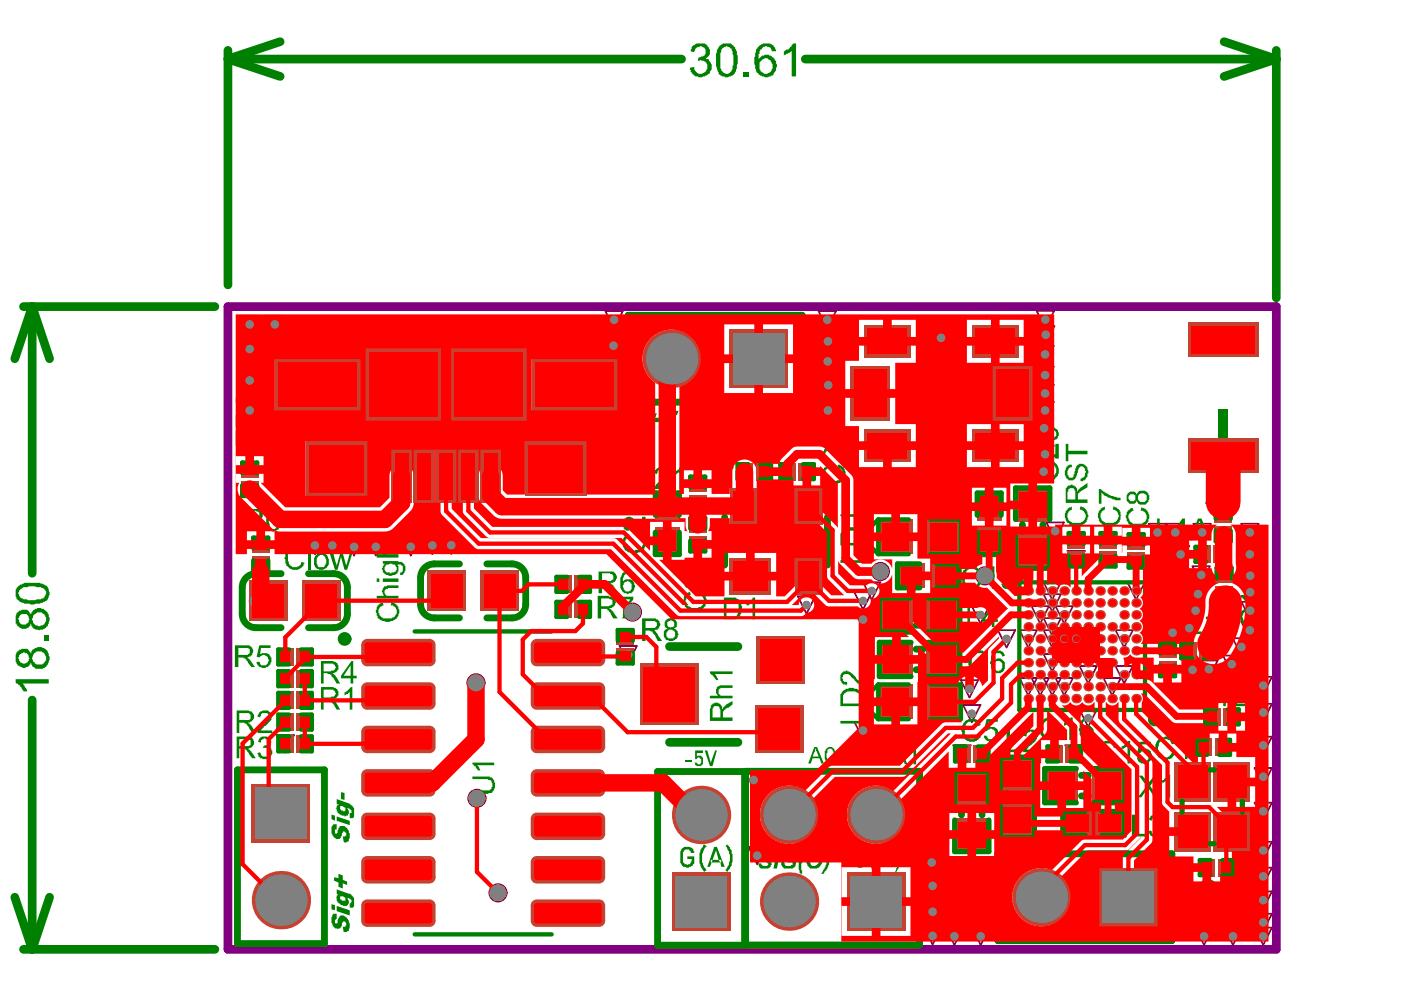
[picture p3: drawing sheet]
<svg xmlns="http://www.w3.org/2000/svg" width="297mm" height="210mm" viewBox="0 0 297 210" stroke-linecap="round" stroke-linejoin="round" font-family="sans-serif">
<g fill="none" stroke="#808080" stroke-width=".92">
<path d="M52.5 73.9h.7M52.5 68.6h.7M52.8 68.3v.7M52.8 73.5v.7M57.8 68.6h.7M58.1 68.3v.7M129.4 73.1h.8M129.6 67.7h.7M129.8 72.8v.7M129.9 67.3v.7M140.5 75.9h3.2M142.1 74.3v3.2"/>
<path d="M158.9 75.9h3.2M160.5 74.3v3.2M174.7 67.7h.7M174.7 76.5h.8M174.8 72.2h.7M175 67.3v.7M175.1 76.1v.7M175.2 71.9v.7M198.7 71.5h.8M199.1 71.1v.8M220.7 79.4h.8M220.7 75h.8"/>
<path d="M220.8 67.6h.7M220.9 70.8h.7M221.1 74.6v.7M221.1 79v.7M221.2 67.3v.7M221.2 70.5v.7M52.5 86.8h.7M52.5 80.5h.7M52.8 80.2v.7M52.8 86.5v.7M174.8 86.8h.7M174.9 81.5h.7"/>
<path d="M175.2 86.5v.7M175.2 81.1v.8M213.9 83.3h1.8M214.8 82.4v1.8M220.4 99.8h.8M220.5 90.6h.8M220.7 86.8h.8M220.7 96.1h.8M220.7 83.3h.8M220.8 99.4v.8M220.9 90.2v.8M221.1 82.9v.7"/>
<path d="M221.1 86.5v.7M221.1 95.8v.7M66.3 115.4h.7M66.6 115.1v.7M69.9 115.4h.8M70.3 115.1v.7M74.6 115.7h.7M74.9 115.3v.8M79.2 115.7h.7M79.5 115.3v.8M86.5 115.7h.8M86.9 115.3v.8"/>
<path d="M91.1 115.4h.7M91.5 115.1v.7M95.1 115.4h.7M95.5 115v.7M140.8 114.4h.7M141.2 114.1v.7M170.7 107.1h.7M171.1 106.7v.7M199.7 113.6h.7M200.1 113.2v.7M222.9 112.4h.7M223.2 112v.7"/>
<path d="M227.3 118.4h.7M227.7 118v.8M244.5 112.7h.8M244.9 112.3v.7M248.3 112.7h.7M248.7 112.3v.7M249.4 117.3h.7M249.8 117v.7M254 112.7h.7M254.3 112.3v.7M264.1 112.7h.7M264.1 117.3h.7"/>
<path d="M264.4 112.3v.7M264.4 116.9v.8M53.8 127.2h1.8M54.7 126.3v1.8M132.5 138.5h.8M132.9 138.2v.7M132.9 129.5h1.8M133.8 128.6v1.8M170.3 128h.7M170.6 127.6v.8M182.2 131.1h.8M182.2 127.1h.8"/>
<path d="M182.6 126.8v.7M182.6 130.7v.8M184.1 125h.7M184.4 124.7v.7M185.4 120.9h1.8M186.3 120v1.8M188.8 130.1h1.8M189.7 129.2v1.8M207.1 130.1h.7M207.4 129.7v.8M207.5 121.9h1.8M208.4 120.9v1.9"/>
<path d="M212.6 135.2h.7M213 134.8v.7M217.2 135.2h.7M217.5 134.8v.7M219.7 130.1h.7M220.1 129.7v.8M222.3 135.2h.7M222.3 132.6h.7M222.3 125h.7M222.3 127.6h.7M222.6 124.7v.7M222.6 127.2v.7"/>
<path d="M222.6 132.3v.7M222.6 134.8v.7M222.6 139.9v.7M224.8 135.2h.7M224.8 130.1h.7M225.1 129.7v.8M225.1 134.8v.7M227.3 135.2h.7M227.7 134.8v.7M237.5 135.2h.7M237.8 134.8v.7M240 125h.7"/>
<path d="M240.4 124.7v.7M247.7 133.9h.7M248.1 133.5v.7M251.3 132.9h.7M251.6 132.5v.8M252.6 129.2h.7M252.9 128.8v.8M253.1 125.7h.7M253.5 125.3v.8M253.8 121.7h.7M254.1 121.3v.7M262.3 136.9h.7"/>
<path d="M262.7 136.5v.8M264.1 133.4h.7M264.1 129.2h.8M264.1 125.3h.8M264.1 121.8h.8M264.4 133v.7M264.5 121.5v.7M264.5 125v.7M264.5 128.8v.8M60 157.4h.7M60.4 157v.7M99.8 144.5h1.8"/>
<path d="M100.7 143.6v1.8M182.2 154.6h.8M182.6 154.2v.7M203.2 159.5h.7M203.5 159.2v.7M204.7 145.7h.8M205.1 145.4v.7M205.2 151h.8M205.6 150.6v.8M217.2 145.3h.7M217.5 144.9v.8M219.7 145.3h.7"/>
<path d="M220.1 144.9v.8M222.3 145.3h.7M222.3 140.2h.7M222.6 144.9v.8M224.8 145.3h.7M225.1 144.9v.8M226.9 159.5h.7M227.2 159.2v.7M229.9 142.8h.7M229.9 152h.7M230.2 142.4v.7M230.2 151.6v.7"/>
<path d="M234.9 145.3h.8M235.3 144.9v.8M237.5 142.8h.7M237.8 142.4v.7M251.9 141.8h.8M252.3 141.4v.7M255.4 141.6h.7M255.8 141.2v.8M260.2 140.5h.8M260.6 140.2v.7M266.9 157.7h.7M266.9 150.8h.7"/>
<path d="M266.9 145.1h.7M267.3 144.7v.7M267.3 150.4v.7M267.3 157.4v.7M57.8 172.1h3.3M59.4 170.5v3.2M100 168.9h1.8M100.9 168v1.8M121.9 166h1.8M122.8 165.1v1.8M146.7 172.4h3.3M148.3 170.8v3.3"/>
<path d="M159.1 165h.7M159.5 164.7v.7M165.3 172.4h3.3M166.9 170.8v3.2M183.7 172.4h3.3M185.4 170.8v3.2M204.7 166h1.8M205.6 165.1v1.8M266.9 180h.7M266.9 171.7h.7M266.9 164.3h.7M267.3 164v.7"/>
<path d="M267.3 171.3v.7M267.3 179.6v.7M57.8 190.5h3.3M59.4 188.8v3.3M104.5 188.9h1.8M105.4 188v1.8M146.7 190.8h3.3M148.3 189.2v3.2M159.8 181h.8M160.2 180.7v.7M165.3 190.8h3.3M166.9 189.1v3.3"/>
<path d="M183.7 190.8h3.3M185.4 189.1v3.3M196.8 182.5h.7M197 187.5h.7M197 192.9h.7M197 198h.7M197.1 182.1v.8M197.3 187.1v.7M197.3 192.6v.7M197.3 197.7v.7M201.6 198.1h.7M201.9 197.8v.7"/>
<path d="M207.1 198.1h.7M207.5 197.8v.7M218.7 189.8h3.3M220.3 188.2v3.3M237.1 189.8h3.3M238.7 188.2v3.3M254.4 198.1h.7M254.7 197.8v.7M260.5 198.1h.7M260.9 197.8v.7M266.9 198.1h.7M266.9 195.2h.7"/>
<path d="M266.9 190.5h.7M266.9 185.4h.7M267.3 185.1v.7M267.3 190.1v.7M267.3 194.8v.7M267.3 197.8v.7"/>
</g>
<g fill="none" stroke="#8d0034" stroke-width=".37">
<path d="M51 66.8h3.7l-1.9 3.7zM51 78.7h3.7l-1.9 3.7zM51 72h3.7l-1.9 3.7zM56.3 66.8h3.7l-1.9 3.7zM128 71.3h3.6l-1.8 3.7zM128.1 65.8h3.7l-1.9 3.7zM140.3 74.1h3.6v3.6h-3.6zM158.7 74.1h3.6v3.6h-3.6zM173.2 65.8h3.7l-1.9 3.7zM173.3 74.6h3.6l-1.8 3.7zM173.3 70.4h3.7l-1.8 3.7zM173.4 79.7h3.7l-1.9 3.6z"/>
<path d="M197.3 69.7h3.6l-1.8 3.6zM219.3 77.5h3.6l-1.8 3.7zM219.3 73.1h3.6l-1.8 3.7zM219.3 65.8h3.7l-1.8 3.7zM219.4 69h3.7l-1.9 3.7zM51 85h3.7l-1.9 3.7zM173.3 85h3.7l-1.8 3.7zM219 98h3.6l-1.8 3.6zM219.1 88.8h3.6l-1.8 3.6zM219.3 85h3.6l-1.8 3.7zM219.3 94.3h3.6l-1.8 3.7zM219.3 81.4h3.6l-1.8 3.7z"/>
<path d="M64.8 113.6h7.4l-1.9 3.7-1.8-3.7-1.9 3.7zM73.1 113.9h3.7l-1.9 3.6zM77.7 113.9h3.7l-1.9 3.6zM85.1 113.9h3.6l-1.8 3.6zM89.6 113.6h3.7l-1.8 3.7zM93.6 113.5h3.7l-1.8 3.7zM139.3 112.6h3.7l-1.8 3.7zM169.2 105.2h3.7l-1.8 3.7zM198.2 111.7h3.7l-1.8 3.7zM221.4 110.5h3.7l-1.9 3.7zM225.8 116.6h3.7l-1.8 3.6zM243 110.8h3.7l-1.8 3.7z"/>
<path d="M246.8 110.8h3.7l-1.8 3.7zM247.9 115.5h3.7l-1.8 3.7zM252.3 119.8h3.7l-1.9 3.7zM252.5 110.8h3.7l-1.9 3.7zM262.6 110.8h3.7l-1.9 3.7zM262.6 115.5h3.7l-1.9 3.6zM262.7 120h3.6l-1.8 3.7zM131.1 136.7h3.6l-1.8 3.7zM168.8 126.2h3.7l-1.9 3.6zM180.7 129.3h3.7l-1.8 3.6zM180.7 125.3h3.7l-1.8 3.7zM182.6 123.2h3.7l-1.9 3.7z"/>
<path d="M205.6 128.3h3.7l-1.9 3.6zM211.1 133.3h3.7l-1.8 3.7zM215.7 133.3h3.7l-1.9 3.7zM218.2 128.3h3.7l-1.8 3.6zM220.8 138.4h3.7l-1.9 3.7zM220.8 130.8h3.7l-1.9 3.7zM220.8 123.2h3.7l-1.9 3.7zM220.8 125.7h3.7l-1.9 3.7zM223.3 128.3h3.7l-1.9 3.6zM223.3 133.3l1.8 3.7 1.9-3.7M224.5 133.3l-1.9 3.7-1.8-3.7h8.7l-1.8 3.7-1.9-3.7M236 133.3h3.7l-1.9 3.7z"/>
<path d="M238.5 123.2h3.7l-1.8 3.7zM246.2 132h3.7l-1.8 3.7zM249.8 131.1h3.7l-1.9 3.6zM250.5 139.9h3.6l-1.8 3.7zM251.1 127.4h3.7l-1.9 3.6zM251.6 123.9h3.7l-1.8 3.6zM253.9 139.8h3.7l-1.8 3.6zM258.8 138.7h3.6l-1.8 3.7zM262.7 127.4h3.6l-1.8 3.6zM262.7 123.5h3.6l-1.8 3.7zM264.5 135.1h-3.7l1.9 3.6 3.6-7.2h-3.7l1.8 3.7M58.5 155.5h3.7l-1.8 3.7z"/>
<path d="M180.7 152.7h3.7l-1.8 3.7zM201.7 157.7h3.7l-1.9 3.7zM203.3 143.9h3.7l-1.9 3.7zM203.8 149.2h3.6l-1.8 3.6zM218.2 143.5l1.9 3.6 1.8-3.6M219.4 143.5l-1.9 3.6-1.8-3.6h11.3l-1.9 3.6-1.8-3.6M220.8 143.5l1.8 3.6 1.9-3.6M225.4 157.7h3.7l-1.9 3.7zM228.4 140.9h3.7l-1.9 3.7zM228.4 150.1h3.7l-1.9 3.7zM233.5 143.5h3.6l-1.8 3.6zM236 140.9h3.7l-1.9 3.7z"/>
<path d="M265.4 155.9h3.7l-1.8 3.7zM265.4 148.9h3.7l-1.8 3.7zM265.4 143.2h3.7l-1.8 3.7zM57.6 170.3h3.7v3.6h-3.7zM146.5 170.6h3.7v3.7h-3.7zM157.6 163.2h3.7l-1.8 3.7zM158.4 179.2h3.6l-1.8 3.7zM165.1 170.6h3.7v3.6h-3.7zM183.5 170.6h3.7v3.6h-3.7zM265.4 162.5h3.7l-1.8 3.7zM265.4 178.1h3.7l-1.8 3.7zM265.4 169.8h3.7l-1.8 3.7z"/>
<path d="M57.6 188.6h3.7v3.7h-3.7zM146.5 189h3.7v3.7h-3.7zM165.1 188.9h3.7v3.7h-3.7zM183.5 188.9h3.7v3.7h-3.7zM195.3 180.7h3.7l-1.9 3.6zM195.5 196.2h3.7l-1.9 3.7zM195.5 185.6h3.7l-1.9 3.7zM195.5 191.1h3.7l-1.9 3.7zM200.1 196.3h3.7l-1.9 3.7zM205.6 196.3h3.7l-1.8 3.7zM218.5 188h3.7v3.7h-3.7zM236.9 188h3.7v3.7h-3.7z"/>
<path d="M252.9 196.3h3.7l-1.9 3.7zM259 196.3h3.7l-1.8 3.7zM265.4 188.6h3.7l-1.8 3.7zM265.4 196.3h3.7l-1.8 3.7zM265.4 183.6h3.7l-1.8 3.7zM265.4 193.3h3.7l-1.8 3.7z"/>
<circle cx="214.8" cy="83.3" r="1.84"/>
<circle cx="54.7" cy="127.2" r="1.84"/>
<circle cx="133.8" cy="129.5" r="1.84"/>
<circle cx="186.3" cy="120.9" r="1.84"/>
<circle cx="189.7" cy="130.1" r="1.84"/>
<circle cx="208.4" cy="121.9" r="1.84"/>
<circle cx="100.7" cy="144.5" r="1.84"/>
<circle cx="100.9" cy="168.9" r="1.84"/>
<circle cx="122.8" cy="166" r="1.84"/>
<circle cx="205.6" cy="166" r="1.84"/>
<circle cx="105.4" cy="188.9" r="1.84"/>
</g>
<g fill="#800080">
<path d="M63.5 156.3h2v2.2h-2z" fill-rule="evenodd"/>
<path d="M59.4 156.3h1.9v2.2h-1.9z" fill-rule="evenodd"/>
<path d="M63.5 137.9h2v2.2h-2z" fill-rule="evenodd"/>
<path d="M59.4 137.9h1.9v2.2h-1.9z" fill-rule="evenodd"/>
<path d="M59.4 142.5h1.9v2.2h-1.9z" fill-rule="evenodd"/>
<path d="M63.5 142.5h2v2.2h-2z" fill-rule="evenodd"/>
<path d="M59.4 147.1h1.9v2.2h-1.9z" fill-rule="evenodd"/>
<path d="M63.5 147.1h2v2.2h-2z" fill-rule="evenodd"/>
<path d="M54.1 114.3h2.1v1.9h-2.1z" fill-rule="evenodd"/>
<path d="M54.1 118.4h2.1v1.9h-2.1z" fill-rule="evenodd"/>
<path d="M83.5 95.9h2.9v9.8h-2.9z" fill-rule="evenodd"/>
<path d="M92.9 95.9h2.9v9.8h-2.9z" fill-rule="evenodd"/>
<path d="M88.2 95.9h2.9v9.8h-2.9z" fill-rule="evenodd"/>
<path d="M102.4 95.9h2.9v9.8h-2.9z" fill-rule="evenodd"/>
<path d="M118.2 127.9h2v2.1h-2z" fill-rule="evenodd"/>
<path d="M122.4 127.9h1.9v2.1h-1.9z" fill-rule="evenodd"/>
<path d="M131.2 137.9h2.2v2h-2.2z" fill-rule="evenodd"/>
<path d="M131.2 133.8h2.2v2h-2.2z" fill-rule="evenodd"/>
<path d="M146.5 110.1h2.2v1.9h-2.2z" fill-rule="evenodd"/>
<path d="M146.5 114.2h2.2v2h-2.2z" fill-rule="evenodd"/>
<path d="M146.5 101.4h2.2v1.9h-2.2z" fill-rule="evenodd"/>
<path d="M160.7 98.7h1.9v2.2h-1.9z" fill-rule="evenodd"/>
<path d="M165.6 98.7h2v2.2h-2z" fill-rule="evenodd"/>
<path d="M186.9 127.2h5.5v5.8h-5.5z" fill-rule="evenodd"/>
<path d="M186.7 110.6h5.6v5.9h-5.6z" fill-rule="evenodd"/>
<path d="M202.7 173.9h5.8v5.4h-5.8z" fill-rule="evenodd"/>
<path d="M206.7 158.4h1.9v2.2h-1.9z" fill-rule="evenodd"/>
<path d="M202.6 158.4h1.9v2.2h-1.9z" fill-rule="evenodd"/>
<path d="M207.5 112.3h3.6v4.3h-3.6z" fill-rule="evenodd"/>
<path d="M226.2 158.4h2v2.2h-2z" fill-rule="evenodd"/>
<path d="M222.1 158.4h2v2.2h-2z" fill-rule="evenodd"/>
<path d="M226.6 117.4h2.2v2h-2.2z" fill-rule="evenodd"/>
<path d="M226.6 113.3h2.2v2h-2.2z" fill-rule="evenodd"/>
<path d="M215.6 113.9h5.8v5.4h-5.8z" fill-rule="evenodd"/>
<path d="M232.5 172.4h4.7v3.6h-4.7z" fill-rule="evenodd"/>
<path d="M239.3 113.5h2.2v2h-2.2z" fill-rule="evenodd"/>
<path d="M239.3 117.6h2.2v2h-2.2z" fill-rule="evenodd"/>
<path d="M233.3 113.3h2.2v2h-2.2z" fill-rule="evenodd"/>
<path d="M233.3 117.4h2.2v2h-2.2z" fill-rule="evenodd"/>
<path d="M254.3 182.5h2v2.2h-2z" fill-rule="evenodd"/>
<path d="M249.2 172.5h6.2v6.9h-6.2z" fill-rule="evenodd"/>
<path d="M253.6 157.1h2v2.1h-2z" fill-rule="evenodd"/>
<path d="M245.9 140.6h2.2v2h-2.2z" fill-rule="evenodd"/>
<path d="M253.4 116.2h2v2.2h-2z" fill-rule="evenodd"/>
<path d="M63.5 151.7h2v2.2h-2z" fill-rule="evenodd"/>
<path d="M59.4 151.7h1.9v2.2h-1.9z" fill-rule="evenodd"/>
<path d="M102.3 121.5h6.8v7.1h-6.8z" fill-rule="evenodd"/>
<path d="M118.2 122.6h2v2.1h-2z" fill-rule="evenodd"/>
<path d="M122.4 122.6h1.9v2.1h-1.9z" fill-rule="evenodd"/>
<path d="M146.5 105.5h2.2v1.9h-2.2z" fill-rule="evenodd"/>
<path d="M160.8 135.4h8.7v8.6h-8.7z" fill-rule="evenodd"/>
<path d="M160.5 149.8h8.7v8.7h-8.7z" fill-rule="evenodd"/>
<path d="M186.7 145.6h5.6v5.8h-5.6z" fill-rule="evenodd"/>
<path d="M190.6 120h4.3v3.7h-4.3z" fill-rule="evenodd"/>
<path d="M186.9 136.6h5.5v5.8h-5.5z" fill-rule="evenodd"/>
<path d="M202.7 164.1h5.8v5.4h-5.8z" fill-rule="evenodd"/>
<path d="M207.5 105h3.6v4.4h-3.6z" fill-rule="evenodd"/>
<path d="M221.9 163.3h5.5v5.8h-5.5z" fill-rule="evenodd"/>
<path d="M215.6 104.1h5.8v5.5h-5.8z" fill-rule="evenodd"/>
<path d="M231.7 163.3h5.4v5.8h-5.4z" fill-rule="evenodd"/>
<path d="M255.5 150.6h1.9v2.2h-1.9z" fill-rule="evenodd"/>
<path d="M245.9 136.5h2.2v1.9h-2.2z" fill-rule="evenodd"/>
<path d="M250.4 136.6h2v2.2h-2z" fill-rule="evenodd"/>
<path d="M254.5 136.6h2v2.2h-2z" fill-rule="evenodd"/>
<path d="M249.2 162h6.2v6.9h-6.2z" fill-rule="evenodd"/>
<path d="M64.6 123.6h6.7v7h-6.7z" fill-rule="evenodd"/>
<path d="M53.4 123.6h6.8v7h-6.8z" fill-rule="evenodd"/>
<path d="M51.7 98.4h2.2v1.9h-2.2z" fill-rule="evenodd"/>
<path d="M51.7 102.5h2.2v1.9h-2.2z" fill-rule="evenodd"/>
<path d="M65.4 94.1h11.6v10.1h-11.6z" fill-rule="evenodd"/>
<path d="M113 182.4l.6-.5h13.2l.5 .5v3.3l-.5 .5h-13.2l-.6-.5z" fill-rule="evenodd"/>
<path d="M113 173.2l.6-.5h13.2l.5 .5v3.3l-.5 .5h-13.2l-.6-.5z" fill-rule="evenodd"/>
<path d="M113 154.8l.6-.5h13.2l.5 .5v3.3l-.5 .5h-13.2l-.6-.5z" fill-rule="evenodd"/>
<path d="M113 145.7l.6-.6h13.2l.5 .6v3.2l-.5 .5h-13.2l-.6-.5z" fill-rule="evenodd"/>
<path d="M139.4 112.3h3.6v4.3h-3.6z" fill-rule="evenodd"/>
<path d="M111.8 94.1h11.6v10.1h-11.6z" fill-rule="evenodd"/>
<path d="M97.6 95.9h2.9v9.8h-2.9z" fill-rule="evenodd"/>
<path d="M196.7 127.2h5.5v5.8h-5.5z" fill-rule="evenodd"/>
<path d="M196.9 110.6h5.5v5.9h-5.5z" fill-rule="evenodd"/>
<path d="M156.5 98.7h2v2.2h-2z" fill-rule="evenodd"/>
<path d="M169.7 98.7h2v2.2h-2z" fill-rule="evenodd"/>
<path d="M183.6 69.5h8.3v5.4h-8.3z" fill-rule="evenodd"/>
<path d="M258.5 182.5h1.9v2.2h-1.9z" fill-rule="evenodd"/>
<path d="M257.6 172.5h6.1v6.9h-6.1z" fill-rule="evenodd"/>
<path d="M212.3 170.9h5.8v5.4h-5.8z" fill-rule="evenodd"/>
<path d="M225.6 172.4h4.7v3.6h-4.7z" fill-rule="evenodd"/>
<path d="M257.8 157.1h1.9v2.1h-1.9z" fill-rule="evenodd"/>
<path d="M257.9 124.8h2.2v1.9h-2.2z" fill-rule="evenodd"/>
<path d="M257.7 112.1h2.2v2h-2.2z" fill-rule="evenodd"/>
<path d="M257.7 108h2.2v1.9h-2.2z" fill-rule="evenodd"/>
<path d="M257.6 116.2h1.9v2.2h-1.9z" fill-rule="evenodd"/>
<path d="M252 93.6h13.5v5.8h-13.5z" fill-rule="evenodd"/>
<path d="M252 69h13.5v5.8h-13.5z" fill-rule="evenodd"/>
<path d="M58.9 76.7h16.6v9.4h-16.6z" fill-rule="evenodd"/>
<path d="M113 191.6l.6-.5h13.2l.5 .5v3.3l-.5 .5h-13.2l-.6-.5z" fill-rule="evenodd"/>
<path d="M136.2 141.1h10.9v11.6h-10.9z" fill-rule="evenodd"/>
<path d="M91.2 121.5h6.7v7.1h-6.7z" fill-rule="evenodd"/>
<path d="M113 136.5l.6-.6h13.2l.5 .6v3.2l-.5 .6h-13.2l-.6-.6z" fill-rule="evenodd"/>
<path d="M113 164l.6-.5h13.2l.5 .5v3.3l-.5 .5h-13.2l-.6-.5z" fill-rule="evenodd"/>
<path d="M139.4 105h3.6v4.4h-3.6z" fill-rule="evenodd"/>
<path d="M96.2 74.5h14.5v13.8h-14.5z" fill-rule="evenodd"/>
<path d="M113.2 76.7h16.7v9.4h-16.7z" fill-rule="evenodd"/>
<path d="M168.9 118.8h4.3v6.2h-4.3z" fill-rule="evenodd"/>
<path d="M155.1 118.8h7.3v6.2h-7.3z" fill-rule="evenodd"/>
<path d="M196.9 145.6h5.5v5.8h-5.5z" fill-rule="evenodd"/>
<path d="M197.8 120h4.4v3.7h-4.4z" fill-rule="evenodd"/>
<path d="M196.7 136.6h5.5v5.8h-5.5z" fill-rule="evenodd"/>
<path d="M180.7 78.2h6.9v10.1h-6.9z" fill-rule="evenodd"/>
<path d="M183.6 91.6h8.3v5.4h-8.3z" fill-rule="evenodd"/>
<path d="M168.9 104h4.3v6.2h-4.3z" fill-rule="evenodd"/>
<path d="M155.1 104h4.4v6.2h-4.4z" fill-rule="evenodd"/>
<path d="M257.9 120.6h2.2v2h-2.2z" fill-rule="evenodd"/>
<path d="M259.6 150.6h2v2.2h-2z" fill-rule="evenodd"/>
<path d="M257.5 162h6.2v6.9h-6.2z" fill-rule="evenodd"/>
<path d="M212.3 161.1h5.8v5.4h-5.8z" fill-rule="evenodd"/>
<path d="M210.8 78.2h6.8v10.1h-6.8z" fill-rule="evenodd"/>
<path d="M77.1 182.4l.6-.5h13.2l.5 .5v3.3l-.5 .5h-13.2l-.6-.5z" fill-rule="evenodd"/>
<path d="M77.1 173.2l.6-.5h13.2l.5 .5v3.3l-.5 .5h-13.2l-.6-.5z" fill-rule="evenodd"/>
<path d="M77.1 154.8l.6-.5h13.2l.5 .5v3.3l-.5 .5h-13.2l-.6-.5z" fill-rule="evenodd"/>
<path d="M77.1 145.7l.6-.6h13.2l.5 .6v3.2l-.5 .5h-13.2l-.6-.5z" fill-rule="evenodd"/>
<path d="M206.4 69.5h8.3v5.4h-8.3z" fill-rule="evenodd"/>
<path d="M77.1 191.6l.6-.5h13.2l.5 .5v3.3l-.5 .5h-13.2l-.6-.5z" fill-rule="evenodd"/>
<path d="M77.1 164l.6-.5h13.2l.5 .5v3.3l-.5 .5h-13.2l-.6-.5z" fill-rule="evenodd"/>
<path d="M77.1 136.5l.6-.6h13.2l.5 .6v3.2l-.5 .6h-13.2l-.6-.6z" fill-rule="evenodd"/>
<path d="M78.1 74.5h14.5v13.8h-14.5z" fill-rule="evenodd"/>
<path d="M206.4 91.6h8.3v5.4h-8.3z" fill-rule="evenodd"/>
</g>
<g fill="#800080">
<path d="M126.8 181.9v.5zM126.8 181.9h.2l.3 .5h-.5z"/>
<path d="M113 182.4h.6zM113.1 182.1l.5-.2v.5h-.6z"/>
<path d="M113.6 185.7v.5zM113 185.7h.6v.5l-.5-.3z"/>
<path d="M126.8 185.7h.5zM126.8 185.7h.5l-.3 .4-.2 .1z"/>
<path d="M126.8 172.7v.5zM126.8 172.7h.2l.3 .5h-.5z"/>
<path d="M113 173.2h.6zM113.1 172.9l.5-.2v.5h-.6z"/>
<path d="M113.6 176.5v.5zM113 176.5h.6v.5l-.3-.1z"/>
<path d="M126.8 176.5h.5zM126.8 176.5h.5l-.3 .4-.2 .1z"/>
<path d="M126.8 154.3v.5zM126.8 154.3l.2 .1 .3 .4h-.5z"/>
<path d="M113 154.8h.6zM113.1 154.6l.5-.3v.5h-.6z"/>
<path d="M113.6 158.1v.5zM113 158.1h.6v.5l-.5-.2z"/>
<path d="M126.8 158.1h.5zM126.8 158.1h.5l-.3 .5h-.2z"/>
<path d="M126.8 145.1v.6zM126.8 145.1l.2 .1 .3 .5h-.5z"/>
<path d="M113 145.7h.6zM113.1 145.4l.5-.3v.6h-.6z"/>
<path d="M113.6 148.9v.5zM113 148.9h.6v.5l-.5-.2z"/>
<path d="M126.8 148.9h.5zM126.8 148.9h.5l-.3 .5h-.2z"/>
<path d="M126.8 191.1v.5zM126.8 191.1h.2l.3 .5h-.5z"/>
<path d="M113 191.6h.6zM113.1 191.3l.5-.2v.5h-.6z"/>
<path d="M113.6 194.9v.5zM113 194.9h.6v.5l-.5-.3z"/>
<path d="M126.8 194.9h.5zM126.8 194.9h.5l-.3 .4-.2 .1z"/>
<path d="M126.8 135.9v.6zM126.8 135.9l.2 .1 .3 .5h-.5z"/>
<path d="M113 136.5h.6zM113.1 136.2l.5-.3v.6h-.6z"/>
<path d="M113.6 139.7v.6zM113 139.7h.6v.6l-.5-.3z"/>
<path d="M126.8 139.7h.5zM126.8 139.7h.5l-.3 .5-.2 .1z"/>
<path d="M126.8 163.5v.5zM126.8 163.5l.2 .1 .3 .4h-.5z"/>
<path d="M113 164h.6zM113.1 163.8l.5-.3v.5h-.6z"/>
<path d="M113.6 167.3v.5zM113 167.3h.6v.5l-.5-.2z"/>
<path d="M126.8 167.3h.5zM126.8 167.3h.5l-.3 .5h-.2z"/>
<path d="M90.9 181.9v.5zM90.9 181.9h.3l.2 .5h-.5z"/>
<path d="M77.1 182.4h.6zM77.2 182.1l.5-.2v.5h-.5z"/>
<path d="M77.7 185.7v.5zM77.2 185.7h.5v.5l-.5-.3z"/>
<path d="M90.9 185.7h.5zM90.9 185.7h.5v.2l-.5 .3z"/>
<path d="M90.9 172.7v.5zM90.9 172.7h.3l.2 .5h-.5z"/>
<path d="M77.1 173.2h.6zM77.2 172.9l.5-.2v.5h-.5z"/>
<path d="M77.7 176.5v.5zM77.2 176.5h.5v.5l-.3-.1z"/>
<path d="M90.9 176.5h.5zM90.9 176.5h.5l-.2 .4-.3 .1z"/>
<path d="M90.9 154.3v.5zM90.9 154.3l.5 .3v.2h-.5z"/>
<path d="M77.1 154.8h.6zM77.2 154.6l.5-.3v.5h-.5z"/>
<path d="M77.7 158.1v.5zM77.2 158.1h.5v.5h-.3z"/>
<path d="M90.9 158.1h.5zM90.9 158.1h.5l-.2 .5h-.3z"/>
<path d="M90.9 145.1v.6zM90.9 145.1l.5 .3v.3h-.5z"/>
<path d="M77.1 145.7h.6zM77.2 145.4l.5-.3v.6h-.5z"/>
<path d="M77.7 148.9v.5zM77.2 148.9h.5v.5l-.5-.2z"/>
<path d="M90.9 148.9h.5zM90.9 148.9h.5v.3l-.5 .2z"/>
<path d="M90.9 191.1v.5zM90.9 191.1h.3l.2 .5h-.5z"/>
<path d="M77.1 191.6h.6zM77.2 191.3l.5-.2v.5h-.5z"/>
<path d="M77.7 194.9v.5zM77.2 194.9h.5v.5l-.5-.3z"/>
<path d="M90.9 194.9h.5zM90.9 194.9h.5v.2l-.5 .3z"/>
<path d="M90.9 163.5v.5zM90.9 163.5l.3 .1 .2 .4h-.5z"/>
<path d="M77.1 164h.6zM77.2 163.8l.5-.3v.5h-.5z"/>
<path d="M77.7 167.3v.5zM77.2 167.3h.5v.5h-.3z"/>
<path d="M90.9 167.3h.5zM90.9 167.3h.5l-.2 .5h-.3z"/>
<path d="M90.9 135.9v.6zM90.9 135.9l.3 .1 .2 .5h-.5z"/>
<path d="M77.1 136.5h.6zM77.2 136.2l.5-.3v.6h-.5z"/>
<path d="M77.7 139.7v.6zM77.2 139.7h.5v.6l-.5-.3z"/>
<path d="M90.9 139.7h.5zM90.9 139.7h.5v.3l-.5 .3z"/>
<circle cx="227.7" cy="147.8" r=".73"/>
<circle cx="225.1" cy="147.8" r=".73"/>
<circle cx="222.6" cy="147.8" r=".73"/>
<circle cx="220.1" cy="147.8" r=".73"/>
<circle cx="217.5" cy="147.8" r=".73"/>
<circle cx="227.7" cy="145.3" r=".73"/>
<circle cx="225.1" cy="145.3" r=".73"/>
<circle cx="222.6" cy="145.3" r=".73"/>
<circle cx="220.1" cy="145.3" r=".73"/>
<circle cx="217.5" cy="145.3" r=".73"/>
<circle cx="227.7" cy="142.8" r=".73"/>
<circle cx="225.1" cy="142.8" r=".73"/>
<circle cx="222.6" cy="142.8" r=".73"/>
<circle cx="220.1" cy="142.8" r=".73"/>
<circle cx="217.5" cy="142.8" r=".73"/>
<circle cx="227.7" cy="140.2" r=".73"/>
<circle cx="225.1" cy="140.2" r=".73"/>
<circle cx="222.6" cy="140.2" r=".73"/>
<circle cx="220.1" cy="140.2" r=".73"/>
<circle cx="217.5" cy="140.2" r=".73"/>
<circle cx="227.7" cy="137.7" r=".73"/>
<circle cx="225.1" cy="137.7" r=".73"/>
<circle cx="222.6" cy="137.7" r=".73"/>
<circle cx="220.1" cy="137.7" r=".73"/>
<circle cx="217.5" cy="137.7" r=".73"/>
<circle cx="227.7" cy="135.2" r=".73"/>
<circle cx="225.1" cy="135.2" r=".73"/>
<circle cx="222.6" cy="135.2" r=".73"/>
<circle cx="220.1" cy="135.2" r=".73"/>
<circle cx="217.5" cy="135.2" r=".73"/>
<circle cx="227.7" cy="132.6" r=".73"/>
<circle cx="225.1" cy="132.6" r=".73"/>
<circle cx="222.6" cy="132.6" r=".73"/>
<circle cx="220.1" cy="132.6" r=".73"/>
<circle cx="217.5" cy="132.6" r=".73"/>
<circle cx="227.7" cy="130.1" r=".73"/>
<circle cx="225.1" cy="130.1" r=".73"/>
<circle cx="222.6" cy="130.1" r=".73"/>
<circle cx="220.1" cy="130.1" r=".73"/>
<circle cx="217.5" cy="130.1" r=".73"/>
<circle cx="227.7" cy="127.6" r=".73"/>
<circle cx="225.1" cy="127.6" r=".73"/>
<circle cx="222.6" cy="127.6" r=".73"/>
<circle cx="220.1" cy="127.6" r=".73"/>
<circle cx="217.5" cy="127.6" r=".73"/>
<circle cx="227.7" cy="125" r=".73"/>
<circle cx="225.1" cy="125" r=".73"/>
<circle cx="222.6" cy="125" r=".73"/>
<circle cx="220.1" cy="125" r=".73"/>
<circle cx="217.5" cy="125" r=".73"/>
<circle cx="237.8" cy="147.8" r=".73"/>
<circle cx="235.3" cy="147.8" r=".73"/>
<circle cx="232.8" cy="147.8" r=".73"/>
<circle cx="235.3" cy="145.3" r=".73"/>
<circle cx="232.8" cy="145.3" r=".73"/>
<circle cx="232.8" cy="142.8" r=".73"/>
<circle cx="235.3" cy="140.2" r=".73"/>
<circle cx="232.8" cy="140.2" r=".73"/>
<circle cx="240.4" cy="137.7" r=".73"/>
<circle cx="237.8" cy="137.7" r=".73"/>
<circle cx="235.3" cy="137.7" r=".73"/>
<circle cx="232.8" cy="137.7" r=".73"/>
<circle cx="240.4" cy="147.8" r=".73"/>
<circle cx="237.8" cy="142.8" r=".73"/>
<circle cx="240.4" cy="142.8" r=".73"/>
<circle cx="240.4" cy="135.2" r=".73"/>
<circle cx="237.8" cy="135.2" r=".73"/>
<circle cx="235.3" cy="135.2" r=".73"/>
<circle cx="232.8" cy="135.2" r=".73"/>
<circle cx="240.4" cy="132.6" r=".73"/>
<circle cx="237.8" cy="132.6" r=".73"/>
<circle cx="235.3" cy="132.6" r=".73"/>
<circle cx="232.8" cy="132.6" r=".73"/>
<circle cx="240.4" cy="130.1" r=".73"/>
<circle cx="237.8" cy="130.1" r=".73"/>
<circle cx="232.8" cy="130.1" r=".73"/>
<circle cx="240.4" cy="127.6" r=".73"/>
<circle cx="237.8" cy="127.6" r=".73"/>
<circle cx="235.3" cy="127.6" r=".73"/>
<circle cx="232.8" cy="127.6" r=".73"/>
<circle cx="240.4" cy="125" r=".73"/>
<circle cx="237.8" cy="125" r=".73"/>
<circle cx="235.3" cy="125" r=".73"/>
<circle cx="232.8" cy="125" r=".73"/>
<circle cx="230.2" cy="147.8" r=".73"/>
<circle cx="230.2" cy="145.3" r=".73"/>
<circle cx="230.2" cy="142.8" r=".73"/>
<circle cx="230.2" cy="140.2" r=".73"/>
<circle cx="230.2" cy="137.7" r=".73"/>
<circle cx="230.2" cy="135.2" r=".73"/>
<circle cx="230.2" cy="132.6" r=".73"/>
<circle cx="230.2" cy="130.1" r=".73"/>
<circle cx="230.2" cy="127.6" r=".73"/>
<circle cx="230.2" cy="125" r=".73"/>
</g>
<g fill="#c64230">
<path d="M126.8 181.1v1.3zM126.8 181.1a1.28 1.28 0 0 1 1.2 1.3h-1.2z"/>
<path d="M112.3 182.4h1.3zM112.5 181.7l.7-.5 .4-.1v1.3h-1.3z"/>
<path d="M113.6 185.7v1.2zM112.3 185.7h1.3v1.2a1.28 1.28 0 0 1-1.3-1.2z"/>
<path d="M126.8 185.7h1.2zM126.8 185.7h1.2a1.28 1.28 0 0 1-1.2 1.2z"/>
<path d="M126.8 171.9v1.3zM126.8 171.9a1.28 1.28 0 0 1 1.2 1.3h-1.2z"/>
<path d="M112.3 173.2h1.3zM112.5 172.5l.7-.5 .4-.1v1.3h-1.3z"/>
<path d="M113.6 176.5v1.3zM112.3 176.5h1.3v1.3a1.28 1.28 0 0 1-1.3-1.3z"/>
<path d="M126.8 176.5h1.2zM126.8 176.5h1.2a1.28 1.28 0 0 1-1.2 1.3z"/>
<path d="M126.8 153.6v1.2zM126.8 153.6a1.28 1.28 0 0 1 1.2 1.2h-1.2z"/>
<path d="M112.3 154.8h1.3zM112.5 154.1l.7-.5h.4v1.2h-1.3z"/>
<path d="M113.6 158.1v1.3zM112.3 158.1h1.3v1.3a1.28 1.28 0 0 1-1.3-1.3z"/>
<path d="M126.8 158.1h1.2zM126.8 158.1h1.2a1.28 1.28 0 0 1-1.2 1.3z"/>
<path d="M126.8 144.4v1.3zM126.8 144.4a1.28 1.28 0 0 1 1.2 1.3h-1.2z"/>
<path d="M112.3 145.7h1.3zM112.5 144.9l.7-.5h.4v1.3h-1.3z"/>
<path d="M113.6 148.9v1.3zM112.3 148.9h1.3v1.3a1.28 1.28 0 0 1-1.3-1.3z"/>
<path d="M126.8 148.9h1.2zM126.8 148.9h1.2a1.28 1.28 0 0 1-1.2 1.3z"/>
<path d="M126.8 190.3v1.3zM126.8 190.3a1.28 1.28 0 0 1 1.2 1.3h-1.2z"/>
<path d="M112.3 191.6h1.3zM112.5 190.8l.7-.4 .4-.1v1.3h-1.3z"/>
<path d="M113.6 194.9v1.2zM112.3 194.9h1.3v1.2a1.28 1.28 0 0 1-1.3-1.2z"/>
<path d="M126.8 194.9h1.2zM126.8 194.9h1.2a1.28 1.28 0 0 1-1.2 1.2z"/>
<path d="M126.8 135.2v1.3zM126.8 135.2a1.28 1.28 0 0 1 1.2 1.3h-1.2z"/>
<path d="M112.3 136.5h1.3zM112.5 135.7l.7-.5h.4v1.3h-1.3z"/>
<path d="M113.6 139.7v1.3zM112.3 139.7h1.3v1.3a1.28 1.28 0 0 1-1.3-1.3z"/>
<path d="M126.8 139.7h1.2zM126.8 139.7h1.2a1.28 1.28 0 0 1-1.2 1.3z"/>
<path d="M126.8 162.8v1.2zM126.8 162.8a1.28 1.28 0 0 1 1.2 1.2h-1.2z"/>
<path d="M112.3 164h1.3zM112.5 163.3l.7-.5h.4v1.2h-1.3z"/>
<path d="M113.6 167.3v1.3zM112.3 167.3h1.3v1.3a1.28 1.28 0 0 1-1.3-1.3z"/>
<path d="M126.8 167.3h1.2zM126.8 167.3h1.2a1.28 1.28 0 0 1-1.2 1.3z"/>
<path d="M90.9 181.1v1.3zM90.9 181.1a1.28 1.28 0 0 1 1.3 1.3h-1.3z"/>
<path d="M76.4 182.4h1.3zM76.7 181.7l.6-.5 .4-.1v1.3h-1.3z"/>
<path d="M77.7 185.7v1.2zM76.4 185.7h1.3v1.2a1.28 1.28 0 0 1-1.3-1.2z"/>
<path d="M90.9 185.7h1.3zM90.9 185.7h1.3a1.28 1.28 0 0 1-1.3 1.2z"/>
<path d="M90.9 171.9v1.3zM90.9 171.9a1.28 1.28 0 0 1 1.3 1.3h-1.3z"/>
<path d="M76.4 173.2h1.3zM76.7 172.5l.6-.5 .4-.1v1.3h-1.3z"/>
<path d="M77.7 176.5v1.3zM76.4 176.5h1.3v1.3a1.28 1.28 0 0 1-1.3-1.3z"/>
<path d="M90.9 176.5h1.3zM90.9 176.5h1.3a1.28 1.28 0 0 1-1.3 1.3z"/>
<path d="M90.9 153.6v1.2zM90.9 153.6a1.28 1.28 0 0 1 1.3 1.2h-1.3z"/>
<path d="M76.4 154.8h1.3zM76.7 154.1l.6-.5h.4v1.2h-1.3z"/>
<path d="M77.7 158.1v1.3zM76.4 158.1h1.3v1.3a1.28 1.28 0 0 1-1.3-1.3z"/>
<path d="M90.9 158.1h1.3zM90.9 158.1h1.3a1.28 1.28 0 0 1-1.3 1.3z"/>
<path d="M90.9 144.4v1.3zM90.9 144.4a1.28 1.28 0 0 1 1.3 1.3h-1.3z"/>
<path d="M76.4 145.7h1.3zM76.7 144.9l.6-.5h.4v1.3h-1.3z"/>
<path d="M77.7 148.9v1.3zM76.4 148.9h1.3v1.3a1.28 1.28 0 0 1-1.3-1.3z"/>
<path d="M90.9 148.9h1.3zM90.9 148.9h1.3a1.28 1.28 0 0 1-1.3 1.3z"/>
<path d="M90.9 190.3v1.3zM90.9 190.3a1.28 1.28 0 0 1 1.3 1.3h-1.3z"/>
<path d="M76.4 191.6h1.3zM76.7 190.8l.6-.4 .4-.1v1.3h-1.3z"/>
<path d="M77.7 194.9v1.2zM76.4 194.9h1.3v1.2a1.28 1.28 0 0 1-1.3-1.2z"/>
<path d="M90.9 194.9h1.3zM90.9 194.9h1.3a1.28 1.28 0 0 1-1.3 1.2z"/>
<path d="M90.9 162.8v1.2zM90.9 162.8a1.28 1.28 0 0 1 1.3 1.2h-1.3z"/>
<path d="M76.4 164h1.3zM76.7 163.3l.6-.5h.4v1.2h-1.3z"/>
<path d="M77.7 167.3v1.3zM76.4 167.3h1.3v1.3a1.28 1.28 0 0 1-1.3-1.3z"/>
<path d="M90.9 167.3h1.3zM90.9 167.3h1.3a1.28 1.28 0 0 1-1.3 1.3z"/>
<path d="M90.9 135.2v1.3zM90.9 135.2a1.28 1.28 0 0 1 1.3 1.3h-1.3z"/>
<path d="M76.4 136.5h1.3zM76.7 135.7l.6-.5h.4v1.3h-1.3z"/>
<path d="M77.7 139.7v1.3zM76.4 139.7h1.3v1.3a1.28 1.28 0 0 1-1.3-1.3z"/>
<path d="M90.9 139.7h1.3zM90.9 139.7h1.3a1.28 1.28 0 0 1-1.3 1.3z"/>
<circle cx="148.3" cy="172.4" r="6.2"/>
<circle cx="59.4" cy="190.5" r="6.2"/>
<circle cx="166.9" cy="172.4" r="6.2"/>
<circle cx="185.4" cy="172.4" r="6.2"/>
<circle cx="142.1" cy="75.9" r="6.2"/>
<circle cx="166.9" cy="190.8" r="6.2"/>
<circle cx="220.3" cy="189.8" r="6.2"/>
<circle cx="227.7" cy="147.8" r="1.02"/>
<circle cx="225.1" cy="147.8" r="1.02"/>
<circle cx="222.6" cy="147.8" r="1.02"/>
<circle cx="220.1" cy="147.8" r="1.02"/>
<circle cx="217.5" cy="147.8" r="1.02"/>
<circle cx="227.7" cy="145.3" r="1.02"/>
<circle cx="225.1" cy="145.3" r="1.02"/>
<circle cx="222.6" cy="145.3" r="1.02"/>
<circle cx="220.1" cy="145.3" r="1.02"/>
<circle cx="217.5" cy="145.3" r="1.02"/>
<circle cx="227.7" cy="142.8" r="1.02"/>
<circle cx="225.1" cy="142.8" r="1.02"/>
<circle cx="222.6" cy="142.8" r="1.02"/>
<circle cx="220.1" cy="142.8" r="1.02"/>
<circle cx="217.5" cy="142.8" r="1.02"/>
<circle cx="227.7" cy="140.2" r="1.02"/>
<circle cx="225.1" cy="140.2" r="1.02"/>
<circle cx="222.6" cy="140.2" r="1.02"/>
<circle cx="220.1" cy="140.2" r="1.02"/>
<circle cx="217.5" cy="140.2" r="1.02"/>
<circle cx="227.7" cy="137.7" r="1.02"/>
<circle cx="225.1" cy="137.7" r="1.02"/>
<circle cx="222.6" cy="137.7" r="1.02"/>
<circle cx="220.1" cy="137.7" r="1.02"/>
<circle cx="217.5" cy="137.7" r="1.02"/>
<circle cx="227.7" cy="135.2" r="1.02"/>
<circle cx="225.1" cy="135.2" r="1.02"/>
<circle cx="222.6" cy="135.2" r="1.02"/>
<circle cx="220.1" cy="135.2" r="1.02"/>
<circle cx="217.5" cy="135.2" r="1.02"/>
<circle cx="227.7" cy="132.6" r="1.02"/>
<circle cx="225.1" cy="132.6" r="1.02"/>
<circle cx="222.6" cy="132.6" r="1.02"/>
<circle cx="220.1" cy="132.6" r="1.02"/>
<circle cx="217.5" cy="132.6" r="1.02"/>
<circle cx="227.7" cy="130.1" r="1.02"/>
<circle cx="225.1" cy="130.1" r="1.02"/>
<circle cx="222.6" cy="130.1" r="1.02"/>
<circle cx="220.1" cy="130.1" r="1.02"/>
<circle cx="217.5" cy="130.1" r="1.02"/>
<circle cx="227.7" cy="127.6" r="1.02"/>
<circle cx="225.1" cy="127.6" r="1.02"/>
<circle cx="222.6" cy="127.6" r="1.02"/>
<circle cx="220.1" cy="127.6" r="1.02"/>
<circle cx="217.5" cy="127.6" r="1.02"/>
<circle cx="227.7" cy="125" r="1.02"/>
<circle cx="225.1" cy="125" r="1.02"/>
<circle cx="222.6" cy="125" r="1.02"/>
<circle cx="220.1" cy="125" r="1.02"/>
<circle cx="217.5" cy="125" r="1.02"/>
<circle cx="237.8" cy="147.8" r="1.02"/>
<circle cx="235.3" cy="147.8" r="1.02"/>
<circle cx="232.8" cy="147.8" r="1.02"/>
<circle cx="235.3" cy="145.3" r="1.02"/>
<circle cx="232.8" cy="145.3" r="1.02"/>
<circle cx="232.8" cy="142.8" r="1.02"/>
<circle cx="235.3" cy="140.2" r="1.02"/>
<circle cx="232.8" cy="140.2" r="1.02"/>
<circle cx="240.4" cy="137.7" r="1.02"/>
<circle cx="237.8" cy="137.7" r="1.02"/>
<circle cx="235.3" cy="137.7" r="1.02"/>
<circle cx="232.8" cy="137.7" r="1.02"/>
<circle cx="240.4" cy="147.8" r="1.02"/>
<circle cx="237.8" cy="142.8" r="1.02"/>
<circle cx="240.4" cy="142.8" r="1.02"/>
<circle cx="240.4" cy="135.2" r="1.02"/>
<circle cx="237.8" cy="135.2" r="1.02"/>
<circle cx="235.3" cy="135.2" r="1.02"/>
<circle cx="232.8" cy="135.2" r="1.02"/>
<circle cx="240.4" cy="132.6" r="1.02"/>
<circle cx="237.8" cy="132.6" r="1.02"/>
<circle cx="235.3" cy="132.6" r="1.02"/>
<circle cx="232.8" cy="132.6" r="1.02"/>
<circle cx="240.4" cy="130.1" r="1.02"/>
<circle cx="237.8" cy="130.1" r="1.02"/>
<circle cx="232.8" cy="130.1" r="1.02"/>
<circle cx="240.4" cy="127.6" r="1.02"/>
<circle cx="237.8" cy="127.6" r="1.02"/>
<circle cx="235.3" cy="127.6" r="1.02"/>
<circle cx="232.8" cy="127.6" r="1.02"/>
<circle cx="240.4" cy="125" r="1.02"/>
<circle cx="237.8" cy="125" r="1.02"/>
<circle cx="235.3" cy="125" r="1.02"/>
<circle cx="232.8" cy="125" r="1.02"/>
<circle cx="230.2" cy="147.8" r="1.02"/>
<circle cx="230.2" cy="145.3" r="1.02"/>
<circle cx="230.2" cy="142.8" r="1.02"/>
<circle cx="230.2" cy="140.2" r="1.02"/>
<circle cx="230.2" cy="137.7" r="1.02"/>
<circle cx="230.2" cy="135.2" r="1.02"/>
<circle cx="230.2" cy="132.6" r="1.02"/>
<circle cx="230.2" cy="130.1" r="1.02"/>
<circle cx="230.2" cy="127.6" r="1.02"/>
<circle cx="230.2" cy="125" r="1.02"/>
</g>
<g fill="#c64230">
<path d="M142.2 184.7h12.3v12.3h-12.3z" fill-rule="evenodd"/>
<path d="M53.3 165.9h12.3v12.4h-12.3z" fill-rule="evenodd"/>
<path d="M179.2 184.6h12.3v12.3h-12.3z" fill-rule="evenodd"/>
<path d="M154.3 69.7h12.4v12.4h-12.4z" fill-rule="evenodd"/>
<path d="M232.6 183.7h12.3v12.3h-12.3z" fill-rule="evenodd"/>
<path d="M62.8 155.6h3.4v3.6h-3.4z" fill-rule="evenodd"/>
<path d="M58.6 155.6h3.5v3.6h-3.5z" fill-rule="evenodd"/>
<path d="M62.8 137.2h3.4v3.6h-3.4z" fill-rule="evenodd"/>
<path d="M58.6 137.2h3.5v3.6h-3.5z" fill-rule="evenodd"/>
<path d="M58.6 141.8h3.5v3.6h-3.5z" fill-rule="evenodd"/>
<path d="M62.8 141.8h3.4v3.6h-3.4z" fill-rule="evenodd"/>
<path d="M58.6 146.4h3.5v3.6h-3.5z" fill-rule="evenodd"/>
<path d="M62.8 146.4h3.4v3.6h-3.4z" fill-rule="evenodd"/>
<path d="M53.3 113.5h3.7v3.5h-3.7z" fill-rule="evenodd"/>
<path d="M53.3 117.7h3.7v3.4h-3.7z" fill-rule="evenodd"/>
<path d="M82.8 95.2h4.4v11.2h-4.4z" fill-rule="evenodd"/>
<path d="M92.2 95.2h4.4v11.2h-4.4z" fill-rule="evenodd"/>
<path d="M87.5 95.2h4.4v11.2h-4.4z" fill-rule="evenodd"/>
<path d="M101.6 95.2h4.4v11.2h-4.4z" fill-rule="evenodd"/>
<path d="M117.5 127.1h3.4v3.7h-3.4z" fill-rule="evenodd"/>
<path d="M121.6 127.1h3.4v3.7h-3.4z" fill-rule="evenodd"/>
<path d="M130.5 137.2h3.6v3.4h-3.6z" fill-rule="evenodd"/>
<path d="M130.5 133.1h3.6v3.4h-3.6z" fill-rule="evenodd"/>
<path d="M145.8 109.4h3.6v3.4h-3.6z" fill-rule="evenodd"/>
<path d="M145.8 113.5h3.6v3.4h-3.6z" fill-rule="evenodd"/>
<path d="M145.8 100.6h3.6v3.4h-3.6z" fill-rule="evenodd"/>
<path d="M159.9 98h3.5v3.6h-3.5z" fill-rule="evenodd"/>
<path d="M164.9 98h3.4v3.6h-3.4z" fill-rule="evenodd"/>
<path d="M186.2 126.5h6.9v7.2h-6.9z" fill-rule="evenodd"/>
<path d="M186 109.9h7v7.4h-7z" fill-rule="evenodd"/>
<path d="M202 173.1h7.2v6.9h-7.2z" fill-rule="evenodd"/>
<path d="M205.9 157.7h3.5v3.6h-3.5z" fill-rule="evenodd"/>
<path d="M201.8 157.7h3.4v3.6h-3.4z" fill-rule="evenodd"/>
<path d="M206.7 111.5h5.1v5.9h-5.1z" fill-rule="evenodd"/>
<path d="M225.5 157.7h3.4v3.6h-3.4z" fill-rule="evenodd"/>
<path d="M221.4 157.7h3.4v3.6h-3.4z" fill-rule="evenodd"/>
<path d="M225.9 116.7h3.6v3.4h-3.6z" fill-rule="evenodd"/>
<path d="M225.9 112.6h3.6v3.4h-3.6z" fill-rule="evenodd"/>
<path d="M214.8 113.2h7.3v6.9h-7.3z" fill-rule="evenodd"/>
<path d="M231.7 171.7h6.2v5.1h-6.2z" fill-rule="evenodd"/>
<path d="M238.5 112.8h3.7v3.4h-3.7z" fill-rule="evenodd"/>
<path d="M238.5 116.9h3.7v3.4h-3.7z" fill-rule="evenodd"/>
<path d="M232.6 112.6h3.6v3.4h-3.6z" fill-rule="evenodd"/>
<path d="M232.6 116.7h3.6v3.4h-3.6z" fill-rule="evenodd"/>
<path d="M253.6 181.8h3.4v3.6h-3.4z" fill-rule="evenodd"/>
<path d="M248.5 171.8h7.6v8.3h-7.6z" fill-rule="evenodd"/>
<path d="M252.9 156.3h3.4v3.7h-3.4z" fill-rule="evenodd"/>
<path d="M245.2 139.9h3.6v3.4h-3.6z" fill-rule="evenodd"/>
<path d="M252.7 115.5h3.4v3.6h-3.4z" fill-rule="evenodd"/>
<path d="M62.8 151h3.4v3.6h-3.4z" fill-rule="evenodd"/>
<path d="M58.6 151h3.5v3.6h-3.5z" fill-rule="evenodd"/>
<path d="M101.6 120.8h8.2v8.5h-8.2z" fill-rule="evenodd"/>
<path d="M117.5 121.8h3.4v3.7h-3.4z" fill-rule="evenodd"/>
<path d="M121.6 121.8h3.4v3.7h-3.4z" fill-rule="evenodd"/>
<path d="M145.8 104.7h3.6v3.5h-3.6z" fill-rule="evenodd"/>
<path d="M160.1 134.6h10.2v10.2h-10.2z" fill-rule="evenodd"/>
<path d="M159.7 149.1h10.2v10.2h-10.2z" fill-rule="evenodd"/>
<path d="M186 144.8h7v7.4h-7z" fill-rule="evenodd"/>
<path d="M189.9 119.3h5.8v5.1h-5.8z" fill-rule="evenodd"/>
<path d="M186.2 135.9h6.9v7.3h-6.9z" fill-rule="evenodd"/>
<path d="M202 163.4h7.2v6.9h-7.2z" fill-rule="evenodd"/>
<path d="M206.7 104.3h5.1v5.8h-5.1z" fill-rule="evenodd"/>
<path d="M221.2 162.6h6.9v7.3h-6.9z" fill-rule="evenodd"/>
<path d="M214.8 103.4h7.3v6.9h-7.3z" fill-rule="evenodd"/>
<path d="M231 162.6h6.9v7.3h-6.9z" fill-rule="evenodd"/>
<path d="M254.7 149.9h3.5v3.6h-3.5z" fill-rule="evenodd"/>
<path d="M245.2 135.8h3.6v3.4h-3.6z" fill-rule="evenodd"/>
<path d="M249.7 135.9h3.4v3.6h-3.4z" fill-rule="evenodd"/>
<path d="M253.8 135.9h3.4v3.6h-3.4z" fill-rule="evenodd"/>
<path d="M248.5 161.3h7.6v8.3h-7.6z" fill-rule="evenodd"/>
<path d="M63.8 122.8h8.3v8.6h-8.3z" fill-rule="evenodd"/>
<path d="M52.7 122.8h8.2v8.6h-8.2z" fill-rule="evenodd"/>
<path d="M51 97.6h3.7v3.5h-3.7z" fill-rule="evenodd"/>
<path d="M51 101.8h3.7v3.4h-3.7z" fill-rule="evenodd"/>
<path d="M64.7 93.3h13v11.6h-13z" fill-rule="evenodd"/>
<path d="M112.3 182.4l1.3-1.3h13.2l1.2 1.3v3.3l-1.2 1.2h-13.2l-1.3-1.2z" fill-rule="evenodd"/>
<path d="M112.3 173.2l1.3-1.3h13.2l1.2 1.3v3.3l-1.2 1.3h-13.2l-1.3-1.3z" fill-rule="evenodd"/>
<path d="M112.3 154.8l1.3-1.2h13.2l1.2 1.2v3.3l-1.2 1.3h-13.2l-1.3-1.3z" fill-rule="evenodd"/>
<path d="M112.3 145.7l1.3-1.3h13.2l1.2 1.3v3.2l-1.2 1.3h-13.2l-1.3-1.3z" fill-rule="evenodd"/>
<path d="M138.6 111.5h5.1v5.8h-5.1z" fill-rule="evenodd"/>
<path d="M111 93.3h13.1v11.6h-13.1z" fill-rule="evenodd"/>
<path d="M96.9 95.2h4.4v11.2h-4.4z" fill-rule="evenodd"/>
<path d="M196 126.5h6.9v7.3h-6.9z" fill-rule="evenodd"/>
<path d="M196.1 109.9h7v7.4h-7z" fill-rule="evenodd"/>
<path d="M155.8 98h3.4v3.6h-3.4z" fill-rule="evenodd"/>
<path d="M169 98h3.4v3.6h-3.4z" fill-rule="evenodd"/>
<path d="M182.8 68.8h9.8v6.9h-9.8z" fill-rule="evenodd"/>
<path d="M257.7 181.8h3.5v3.6h-3.5z" fill-rule="evenodd"/>
<path d="M256.8 171.8h7.6v8.3h-7.6z" fill-rule="evenodd"/>
<path d="M211.6 170.2h7.3v6.8h-7.3z" fill-rule="evenodd"/>
<path d="M224.8 171.7h6.2v5.1h-6.2z" fill-rule="evenodd"/>
<path d="M257 156.3h3.5v3.7h-3.5z" fill-rule="evenodd"/>
<path d="M257.2 124h3.6v3.5h-3.6z" fill-rule="evenodd"/>
<path d="M257 111.4h3.6v3.4h-3.6z" fill-rule="evenodd"/>
<path d="M257 107.2h3.6v3.5h-3.6z" fill-rule="evenodd"/>
<path d="M256.8 115.5h3.4v3.6h-3.4z" fill-rule="evenodd"/>
<path d="M251.3 92.8h14.9v7.3h-14.9z" fill-rule="evenodd"/>
<path d="M251.3 68.2h14.9v7.3h-14.9z" fill-rule="evenodd"/>
<path d="M58.1 76h18.2v10.9h-18.2z" fill-rule="evenodd"/>
<path d="M112.3 191.6l1.3-1.3h13.2l1.2 1.3v3.3l-1.2 1.2h-13.2l-1.3-1.2z" fill-rule="evenodd"/>
<path d="M135.5 140.4h12.3v13.1h-12.3z" fill-rule="evenodd"/>
<path d="M90.4 120.8h8.2v8.5h-8.2z" fill-rule="evenodd"/>
<path d="M112.3 136.5l1.3-1.3h13.2l1.2 1.3v3.2l-1.2 1.3h-13.2l-1.3-1.3z" fill-rule="evenodd"/>
<path d="M112.3 164l1.3-1.2h13.2l1.2 1.2v3.3l-1.2 1.3h-13.2l-1.3-1.3z" fill-rule="evenodd"/>
<path d="M138.6 104.3h5.1v5.8h-5.1z" fill-rule="evenodd"/>
<path d="M95.5 73.8h15.9v15.2h-15.9z" fill-rule="evenodd"/>
<path d="M112.5 76h18.1v10.9h-18.1z" fill-rule="evenodd"/>
<path d="M168.2 118.1h5.8v7.6h-5.8z" fill-rule="evenodd"/>
<path d="M154.4 118.1h8.7v7.6h-8.7z" fill-rule="evenodd"/>
<path d="M196.1 144.8h7v7.4h-7z" fill-rule="evenodd"/>
<path d="M197.1 119.3h5.8v5.1h-5.8z" fill-rule="evenodd"/>
<path d="M196 135.9h6.9v7.3h-6.9z" fill-rule="evenodd"/>
<path d="M179.9 77.5h8.4v11.6h-8.4z" fill-rule="evenodd"/>
<path d="M182.8 90.8h9.8v6.9h-9.8z" fill-rule="evenodd"/>
<path d="M168.2 103.3h5.8v7.6h-5.8z" fill-rule="evenodd"/>
<path d="M154.4 103.3h5.8v7.6h-5.8z" fill-rule="evenodd"/>
<path d="M257.2 119.9h3.6v3.4h-3.6z" fill-rule="evenodd"/>
<path d="M258.9 149.9h3.4v3.6h-3.4z" fill-rule="evenodd"/>
<path d="M256.8 161.3h7.6v8.3h-7.6z" fill-rule="evenodd"/>
<path d="M211.6 160.4h7.3v6.9h-7.3z" fill-rule="evenodd"/>
<path d="M210 77.5h8.4v11.6h-8.4z" fill-rule="evenodd"/>
<path d="M76.4 182.4l1.3-1.3h13.2l1.3 1.3v3.3l-1.3 1.2h-13.2l-1.3-1.2z" fill-rule="evenodd"/>
<path d="M76.4 173.2l1.3-1.3h13.2l1.3 1.3v3.3l-1.3 1.3h-13.2l-1.3-1.3z" fill-rule="evenodd"/>
<path d="M76.4 154.8l1.3-1.2h13.2l1.3 1.2v3.3l-1.3 1.3h-13.2l-1.3-1.3z" fill-rule="evenodd"/>
<path d="M76.4 145.7l1.3-1.3h13.2l1.3 1.3v3.2l-1.3 1.3h-13.2l-1.3-1.3z" fill-rule="evenodd"/>
<path d="M205.7 68.8h9.8v6.9h-9.8z" fill-rule="evenodd"/>
<path d="M76.4 191.6l1.3-1.3h13.2l1.3 1.3v3.3l-1.3 1.2h-13.2l-1.3-1.2z" fill-rule="evenodd"/>
<path d="M76.4 164l1.3-1.2h13.2l1.3 1.2v3.3l-1.3 1.3h-13.2l-1.3-1.3z" fill-rule="evenodd"/>
<path d="M76.4 136.5l1.3-1.3h13.2l1.3 1.3v3.2l-1.3 1.3h-13.2l-1.3-1.3z" fill-rule="evenodd"/>
<path d="M77.3 73.8h16v15.2h-16z" fill-rule="evenodd"/>
<path d="M205.7 90.8h9.8v6.9h-9.8z" fill-rule="evenodd"/>
</g>
<path d="M48.2 64.9h221.8v136h-221.8z" fill="none" stroke="#800080" stroke-width="1.8"/>
<g fill="none" stroke="#008000" stroke-width="1.8">
<path d="M48.2 10.7v49.6M48.2 12.5l11.1 3.7M48.2 12.5h96M59.3 8.8l-11.1 3.7M170.4 12.5h99.6M259 8.8l11 3.7M270 10.7v52.3M270 12.5l-11 3.7M5 64.9h40.5M6.8 64.9l-3.7 11M6.8 64.9v56.4M6.8 64.9l3.7 11"/>
<path d="M141.6 136.8h14.5M6.8 148.1v52.8M141.6 157.1h14.5M3.1 189.8l3.7 11.1M10.5 189.8l-3.7 11.1M5 200.9h40.5"/>
</g>
<g fill="none" stroke="#008000" stroke-width="1.5">
<path d="M132.9 66.7h36.8v18.4h-36.8zM91.9 119.3h5.3M103 119.3h5.3M153.3 109.4v10.2M175.1 109.4v10.2M216.3 111v1.5M220.7 111v1.5M51.2 124.3v5.6M54.1 132.8h5.4M54.1 121.4h5.4M65.3 132.8h5.3M65.3 121.4h5.3"/>
<path d="M73.5 124.3v5.6M89 122.2v5.7M91.9 130.8h5.3M103 130.8h5.3M111.2 122.2v5.7M193.8 137.4h1.5M193.8 132.3h1.5M193.8 128h1.5M193.8 141.7h1.5M50.2 162.9h18.4v36.8h-18.4zM139.1 163.3h18.4v36.7h-18.4zM157.7 163.2h36.9v36.8h-36.9z"/>
<path d="M203.4 171v1.4M207.8 171v1.4M213.1 168v1.4M217.4 168v1.4M228.8 168.4h1.5M228.8 164.1h1.5M211.1 180.7h36.8v18.3h-36.8z"/>
</g>
<g fill="none" stroke="#008000" stroke-width=".91">
<path d="M158.3 98.2h-2.3v3.2h2.3M160.9 98.2h2.2v3.2h-2.2M167.4 98.2h-2.3v3.2h2.3M169.9 98.2h2.3v3.2h-2.3M51.2 100.1v-2.2h3.2v2.2M51.2 102.7v2.3h3.2v-2.3M53.6 116v-2.2h3.2v2.2M53.6 118.6v2.2h3.2v-2.2M146 105.7v2.2h3.2v-2.2M146 103.1v-2.3h3.2v2.3M146 111.9v-2.3h3.2v2.3M146 114.4v2.3h3.2v-2.3"/>
<path d="M226.1 115.1v-2.3h3.2v2.3M226.1 117.6v2.3h3.2v-2.3M232.8 115.1v-2.3h3.2v2.3M232.8 117.6v2.3h3.2v-2.3M238.8 115.3v-2.3h3.2v2.3M238.8 117.8v2.3h3.2v-2.3M255.2 115.7h-2.3v3.2h2.3M257.2 109.8v-2.3h3.2v2.3M257.2 112.3v2.3h3.2v-2.3M257.7 115.7h2.3v3.2h-2.3M61.2 137.4h-2.3v3.2h2.3M63.7 137.4h2.3v3.2h-2.3"/>
<path d="M120 127.3h-2.3v3.2h2.3M120 122.1h-2.3v3.1h2.3M122.5 127.3h2.3v3.2h-2.3M122.5 122.1h2.3v3.1h-2.3M130.7 135.6v-2.3h3.2v2.3M130.7 138.1v2.3h3.2v-2.3M215.7 123.2h26.5v27h-26.5zM245.4 138.3v-2.3h3.2v2.3M252.2 136.1h-2.3v3.2h2.3M254.7 136.1h2.3v3.2h-2.3M257.4 122.4v-2.3h3.2v2.3M257.4 125v2.2h3.2v-2.2"/>
<path d="M61.2 151.2h-2.3v3.2h2.3M61.2 155.8h-2.3v3.2h2.3M61.2 142h-2.3v3.2h2.3M61.2 146.6h-2.3v3.2h2.3M63.7 151.2h2.3v3.2h-2.3M63.7 155.8h2.3v3.2h-2.3M63.7 142h2.3v3.2h-2.3M63.7 146.6h2.3v3.2h-2.3M204.3 157.9h-2.3v3.2h2.3M206.9 157.9h2.2v3.2h-2.2M223.9 157.9h-2.3v3.2h2.3M226.4 157.9h2.3v3.2h-2.3"/>
<path d="M245.4 140.8v2.3h3.2v-2.3M255.4 156.5h-2.3v3.2h2.3M257.3 150.1h-2.3v3.2h2.3M258 156.5h2.2v3.2h-2.2M259.8 150.1h2.3v3.2h-2.3M256.1 182h-2.3v3.2h2.3M258.7 182h2.2v3.2h-2.2"/>
</g>
<g fill="none" stroke="#008000" stroke-width="1.1">
<path d="M138.6 109v-4.7h5.1v4.7M138.6 112.6v4.7h5.1v-4.7M194.6 119.3h-4.7v5.1h4.7M198.2 119.3h4.7v5.1h-4.7M206.7 109v-4.7h5.1v4.7M206.7 112.6v4.7h5.1v-4.7M214.9 109.9v-6.7h7.2v6.7M214.9 113.6v6.6h7.2v-6.6M192.7 135.9h-6.7v7.3h6.7M192.7 126.5h-6.7v7.2h6.7M196.4 135.9h6.7v7.3h-6.7M196.4 126.5h6.7v7.2h-6.7"/>
<path d="M202 169.9v-6.7h7.2v6.7M202 173.5v6.7h7.2v-6.7M211.6 166.9v-6.7h7.3v6.7M211.6 170.5v6.7h7.3v-6.7M227.7 162.6h-6.7v7.3h6.7M229.6 171.7h-4.8v5.1h4.8M231.3 162.6h6.7v7.3h-6.7M233.2 171.7h4.7v5.1h-4.7M250.1 169.6v2.3M256 178.5h.9M256 162.9h.9M262.8 169.6v2.3"/>
</g>
<path d="M185.8 109.9l-1.8 1.8v3.7l1.8 1.9M185.8 109.9h6.5M185.8 117.3h6.5M185.8 109.9v7.4M196.9 109.9h6.4v7.4h-6.4M87.7 133.6h29M185.8 144.8l-1.8 1.9v3.6l1.8 1.9M185.8 152.2h6.5M185.8 144.8h6.5M185.8 144.8v7.4M196.9 144.8h6.4v7.4h-6.4M87.7 197.7h29" fill="none" stroke="#008000" stroke-width=".92"/>
<path d="M257.8 86.7h1.9v6h-1.9z" fill-rule="evenodd" fill="#008000"/>
<g fill="#008000">
<path d="M70.3 174.6h.2v-.2h.7v1.1h-.3v.8l.1 .1 .4-.1v-.6l.4-.7a1.39 1.39 0 0 1 2 1.1v.2h.2v.7a1.25 1.25 0 0 1-.9 1.3l-.4-.2-.2-1.1h.6v-.2h.2v-.5h-.2l-.2-.4-.6 .4a1.05 1.05 0 0 1-1.3 1.2v-.1l-.3-.2a2.34 2.34 0 0 1-.4-2.6z"/>
<path d="M72.2 167.6l.7 .2v1.5l-.7-.2z"/>
<path d="M72.9 146.5l.5-.2v-.2l.6-.4 .2-.3h.3v4.8h-.5v-3.7l-.4 .2v.1h-.3v.2h-.4v.2z"/>
<path d="M131.1 126.3h2.9v.5l-.2 .4-.4 .2-.1 .5h-.2v.4h-.2v.4l-.4 .5-.2 1.7h-.7v-.2h.2v-.9l.2-.2v-.6h.2v-.3l1.1-1.9h-2.2z"/>
<path d="M144.9 160.8h1.4v.4h-1.4z"/>
<path d="M147.1 158.8h1.6v.5h-1.3v.8a.65 .65 0 0 1 1.1 .2h.2v1.4h-.2a.78 .78 0 0 1-1.2 .2h-.2v-.4l-.2-.1h.5a.47 .47 0 0 0 .6 .3 .47 .47 0 0 0 .4-.5v-.6h-.2l-.2-.3h-.4l-.2 .3h-.3z"/>
<path d="M149.1 158.8h.5l.8 2.6 .9-2.6h.4l-1 3.3h-.5z"/>
<path d="M144.9 94.5h3.1v.5h-2.6v1.5h2.2v.5h-2.2v2.2h-.5z"/>
<path d="M153.3 95.8l1.1-.8a.65 .65 0 0 1 .8-.5v4.7h-.8v-3.6v.2l-1.1 .5z"/>
<path d="M177.8 118.5h4.1v-2.3h.7v2.9h-4.8z"/>
<path d="M177.8 108.8h4.8v.6h-3.9h.2l.2 .5h.2l.2 .4v.3h-.6l-.5-1.1-.6-.3z"/>
<path d="M192.5 159l.8-.4 .2-.5h.3v3.6h-.5v-2.7h-.2l-.2 .3h-.4v.2z"/>
<path d="M204.7 191.1l1.1-.7 .2 .7a.92 .92 0 0 0-1 1l-.1 .1v.4h.1v.2a.92 .92 0 0 0 1 .9l.2 .2h.9a1.69 1.69 0 0 0 1.4-.9 1.2 1.2 0 0 0 0-1.3l-.3-.6h-.4l-.2-.1v-.6a1.87 1.87 0 0 1 1.7 2l-.2 1.1-.4 .2-.2 .4a4.4 4.4 0 0 1-2.3 .3l-.4-.1a1.26 1.26 0 0 1-1.1-1l-.2-.1v-.6l-.2-.4 .2-.1v-.6z"/>
<path d="M204.5 187.6h4.8v.6h-3.9h.2l.2 .5h.2l.2 .4v.4h-.6l-.6-1.1h-.1v-.2h-.4z"/>
<path d="M204.1 152.5l.8-.3h.5l.2-.2h.2v.2h.7l.6 .3v.2h.2v.4h.1v.4l-.5 .1a.92 .92 0 0 0-.9-.9l-.2-.2h-.4v.2a.95 .95 0 0 0-1.1 .9h-.2v1.5a1.44 1.44 0 0 0 2.4 .9 .58 .58 0 0 0 .4-.7h.7l-.2 .6a2.15 2.15 0 0 1-2.4 1.1l-.1-.2a1.2 1.2 0 0 1-1.1-1.1h-.2v-.6a1.56 1.56 0 0 1 0-1.5z"/>
<path d="M208.7 152.2h2.4v.5h-2l-.2 1.3a1.56 1.56 0 0 1 2.2 .6 1.42 1.42 0 0 1-.2 1.6l-.3 .6h-.2a1.57 1.57 0 0 1-1.5 0l-.5-.4-.2-.7h.5l.2 .3a.82 .82 0 0 0 1.1 .4l.4-.2 .2-.5a.99 .99 0 0 0-.6-1.3 .46 .46 0 0 0-.7 0l-.6 .3-.5-.1z"/>
<path d="M205.4 138.2h.2a2.04 2.04 0 0 1 2-.5h.4v.1l.5 .2 .2 .6h.2v.3l-.5 .2-.4-.5a.82 .82 0 0 0-1.1-.4 .99 .99 0 0 0-1.1 .7l-.2 .2v1.5a1.48 1.48 0 0 0 2.2 1.1l.4-.2 .2-.7 .7 .2-.2 .1a1.3 1.3 0 0 1-1.1 1.2 2.05 2.05 0 0 1-2-.2h-.2l-.2-.4a.7 .7 0 0 1-.4-.9h-.1v-.6a2.28 2.28 0 0 1 .3-1.6z"/>
<path d="M204.7 128.1h.5v4h2.4v.6h-2.9z"/>
<path d="M232.5 157.7h.2a1.98 1.98 0 0 1 2.7-.7l.6 .3 .2 .8h.1l-.7 .1v-.3h-.2v-.2a1.37 1.37 0 0 0-1.5-.4l-.7 .4-.2 .7h-.2v.6a1.69 1.69 0 0 0 .6 1.6v.2h.2a1.94 1.94 0 0 0 1.6 0v-.2l.4-.2v-.3l.2-.2 .5 .2-.1 .3a1.77 1.77 0 0 1-2.3 1.1h-.3l-.6-.3a2.15 2.15 0 0 1-.7-1.9v-1.1l.2-.1z"/>
<path d="M237.3 158.1l.9-.6v-.2h.2l.3-.5h.4v4.7h-.6v-3.6l-.7 .3v.2h-.4l-.1 .2z"/>
<path d="M241.1 157h2.4v.5h-2l-.2 1.1h.4v-.2a1.68 1.68 0 0 1 2 1.1v.4a1.68 1.68 0 0 1-.9 1.5v.1h-.4a1.61 1.61 0 0 1-1.8-1.1v-.1h.5l.4 .7h.4v.2h.3v-.2a.65 .65 0 0 0 .8-.7l.1-.2-.1-.8a1.37 1.37 0 0 0-1.5-.3l-.2 .3h-.7z"/>
<path d="M244.6 157h.2a1.3 1.3 0 0 1 1.5-1l.2-.1h.5v.1h.6v.2h.3l.6 1.1-.6 .2v-.2h-.2v-.3l-.5-.4a1.15 1.15 0 0 0-1.5 .2l-.3 .2-.2 .3v.6l-.2 .2v.5l.2 .4a.95 .95 0 0 0 .9 1.1v.2h.9l.4-.2v-.2l.3-.2 .2-.7 .6 .2v.1a.58 .58 0 0 1-.4 .8l-.2 .3-.5 .2a1.94 1.94 0 0 1-1.7 0l-.3-.2a1.44 1.44 0 0 1-.8-1.2h-.2v-1.7l.2-.2z"/>
<path d="M249.6 157.1l.9-.5a.65 .65 0 0 1 .7-.6v4.6h-.5v-3.6v.1h-.2a.58 .58 0 0 1-.7 .4v.2h-.2z"/>
<path d="M251.2 129.4h.8v4.2h2.2v.6h-3z"/>
<path d="M255.1 130.5a.76 .76 0 0 0 .9-.6l.4-.1 .2-.4h.4v4.8h-.6v-3.7h-.2v.2h-.4v.2l-.3 .1h-.4z"/>
<path d="M244.8 109.7h.6v4.1h2.3v.5h-2.9z"/>
<path d="M261.7 115.4h.6v4.1h2.4v.5h-3z"/>
<path d="M265.6 115.4h2.4v.6h-1.8l-.4 1.3 .7-.2a.99 .99 0 0 1 1.3 .5 .82 .82 0 0 1 .4 1.1v.4l-.4 .7-.7 .2v.2h-.9v-.2l-.8-.2-.3-.9h.7a.87 .87 0 0 0 .5 .7 .87 .87 0 0 0 1-.1v-.2h.1a1.14 1.14 0 0 0-.3-1.7l-.8-.2v.2h-.3l-.2 .4-.6-.2z"/>
<path d="M70.3 193.5h.2v-.2h.7v1.1l-.3 .2v.8h.5v-.8l.4-.5a.65 .65 0 0 1 1.1-.2h.2v.2l.5 .3 .2 .6a2.3 2.3 0 0 1 0 1.8v.2h-.4v.2h-.7l-.2-1.1h.4a.58 .58 0 0 0 .4-.7 .58 .58 0 0 0-.8-.4l-.2 .4v.5l-.3 .6h-.4l-.2 .1v-.1h-.5v-.2l-.4-.2-.2-.7h-.2v-1.3l.2-.2z"/>
<path d="M70.7 185.6l.9 .2v-.9l.9 .4v.9l.9 .3v.8l-.9-.4v1.1l-.9-.4v-.9l-.9-.3z"/>
<path d="M99.9 164.3h3.7v.2a.55 .55 0 0 1 .8 .5h.1v.4a1.93 1.93 0 0 1 0 1.7v.1h-.1l-.4 .6h-.6l-.1 .2h-3.4v-.8h2.8a.99 .99 0 0 0 1.3-.5 1.2 1.2 0 0 0 0-1.3l-.2-.4h-.5v-.1h-3.4z"/>
<path d="M99.9 161.4h4.6v.5h-3.6l.3 .2 .4 .7v.2h-.5l-.4-.7-.4-.2-.2-.4h-.2z"/>
<path d="M144.1 179.7l.2-.1a1.37 1.37 0 0 1 1.5-.4l.5 .2a.58 .58 0 0 1 .4 .7h.2v.4h-.8v-.4h-.1a.65 .65 0 0 0-1.1-.2h-.2v.4h-.2v2.2h.2a.82 .82 0 0 0 1.1 .4l.3-.2v-.4h.2v-.5h-.9v-.6h1.5v.7a1.3 1.3 0 0 1-.9 1.5h-.2v.2l-1.3-.2-.4-.7h-.2v-2.6z"/>
<path d="M148.9 178.6l.6 .4v.2h-.2l-.4 .5a4.7 4.7 0 0 0 0 3.7l.6 .8-.6 .3v-.2a4 4 0 0 1-.9-3.1l.2-1.5h.2l.3-.5z"/>
<path d="M153.5 179l.4-.4 .3 .6h.2a.58 .58 0 0 0 .4 .7v.4a4.5 4.5 0 0 1-.4 3.5l-.5 .7-.4-.3 .4-.8a3.6 3.6 0 0 0 .3-3.1z"/>
<path d="M144.9 125.9l1.1-.7 .1 .7a.92 .92 0 0 0-.9 .9l-.2 .2v.4h.2v.1a.92 .92 0 0 0 .9 1l.2 .2h1a1.69 1.69 0 0 0 1.4-1 1.2 1.2 0 0 0 0-1.3l-.3-.5h-.4l-.2-.2v-.5a1.87 1.87 0 0 1 1.7 2l-.2 1.1h-.2l-.4 .5a4.4 4.4 0 0 1-2.4 .4l-.3-.2a1.26 1.26 0 0 1-1.1-.9l-.2-.2v-.5l-.2-.4 .2-.2v-.5z"/>
<path d="M144.9 122l.5-.3h.4v-.2l.7 .2 .4 .2v.1h.2l1.4 1.7h.2v.2v-2.4h.8v3.1h-.8v-.2l-.3-.2-.8-.7v-.2h-.2v-.2l-.5-.3v-.2h-.2v-.2a1.57 1.57 0 0 0-1.5 0v.4l-.2 .2 .2 .7 .9 .4-.1 .5h-.2v-.2h-.6l-.2-.3h-.1v-.4h-.2v-1.3z"/>
<path d="M151.7 145.4h.2v-.2h.3v-.2h2.8v.6h-2.4a.87 .87 0 0 0-.6 1.1 .87 .87 0 0 0 1.1 .5h1.9v.6h-4.8v-.6h1.8l-.3-.2v-.2a1.2 1.2 0 0 1 0-1.2z"/>
<path d="M150.2 142.1h4.8v.5h-3.7l.7 1.3h-.5l-.8-1.1a.65 .65 0 0 1-.5-.7z"/>
<path d="M177.8 152.5h4.1v-2.3h.7v2.9h-4.8z"/>
<path d="M178 142.4h.2l.2-.3h.5v-.2h.4v.2l.7 .2v.1h.2l.5 .6 .4 .5 .6 .4v.2h.2v.2v-2.4h.7v3.1h-.7v-.2h-.2v-.2h-.2l-.6-.5-.3-.6h-.2l-.4-.5h-.2v-.2a1.57 1.57 0 0 0-1.4 0v.4l-.2 .2 .2 .7 .9 .4-.2 .5h-.2v-.2h-.5l-.2-.3h-.2v-.4h-.2v-1.3z"/>
<path d="M174.1 99.2l.6-.3 .2-.4h.3v-.2h.2l.2 .6-.2 .2h-.4v.1l-.3 .2v.6h-.2v.3l.4 1 .7 .3a1.94 1.94 0 0 0 1.7 0 1.38 1.38 0 0 0 1.1-1.8l-.2-.4-.4-.2v-.1h-.4v-.2h-.1v-.6a1.44 1.44 0 0 1 1.2 .8v.1h.2v.4a2.04 2.04 0 0 1-.2 2h-.1l-.2 .4a3.9 3.9 0 0 1-3.3 0l-.4-.4-.2-.5h-.2v-.8l-.2-.1 .2-.2z"/>
<path d="M174.3 95.2l.4-.2v-.2h.3v-.1l1.1 .1v.2l.8 .4 .5 .9h.2v.2l.4 .2 .2 .3v-2.3h.7v3.1h-.5l-.4-.2v-.2l-.6-.4v-.1h-.1l-.2-.4h-.2l-.4-.6-.4-.1v-.2h-.1v-.2h-.6v-.2l-.2 .2h-.3l-.4 .7a.95 .95 0 0 0 1.1 .9l-.2 .8-.2-.2h-.3a1.71 1.71 0 0 1-.6-2.4z"/>
<path d="M174.3 91.5l.4-.2v-.1h.3a.46 .46 0 0 1 .8 0h.3v.1h.2v.2h.2l.6 .6 .3 .5h.2l.4 .6h.2v.2v-2.4h.7v3.1h-.5l-.4-.2v-.2h-.2l-.7-.7v-.2h-.2v-.2l-.6-.3-.2-.4h-.1a1.2 1.2 0 0 0-1.3 0l-.2 .7 .4 .8h.7l-.2 .7h-.2v-.2h-.5l-.2-.4h-.2v-.3h-.2v-1.3z"/>
<path d="M219.4 98.3l1.1-.7 .2 .7a.92 .92 0 0 0-.9 .9l-.2 .2v.4h.2v.2a.92 .92 0 0 0 .9 .9l.2 .2h.9a1.69 1.69 0 0 0 1.5-.9 1.2 1.2 0 0 0 0-1.3l-.4-.6h-.4l-.2-.2v-.5a1.87 1.87 0 0 1 1.7 2l-.2 1.1h-.2l-.3 .6a4.4 4.4 0 0 1-2.4 .3l-.4-.1a1.26 1.26 0 0 1-1.1-1l-.2-.2v-.5l-.2-.4 .2-.2v-.5z"/>
<path d="M219.4 94.5l.6-.4h.3v-.2l.8 .2 1.2 1.1 .2 .4 .6 .5h.2v.2v-2.4h.7v3.1h-.7l-.2-.3h-.2l-.7-.8v-.1h-.2v-.2h-.2l-.4-.6h-.2v-.2a1.57 1.57 0 0 0-1.4 0v.4l-.2 .2 .2 .7 .9 .4-.2 .5h-.2v-.1h-.5l-.2-.4h-.2v-.4h-.2v-1.3z"/>
<path d="M238.5 108.1l.4-.2a.58 .58 0 0 1 .8-.4l.1 .6-.5 .2v.1l-.4 .2a1.2 1.2 0 0 0 0 1.3l.2 .6h.2a1.37 1.37 0 0 0 1.5 .3 1.21 1.21 0 0 0 1.2-.3l.4-.2v-.2a1.29 1.29 0 0 0-.9-2h-.2l.2-.8h.2v.2l.7 .2 .2 .4h.2l.2 .5a1.48 1.48 0 0 1 0 1.5v.4h-.2l-.2 .3a2.9 2.9 0 0 1-3.9 0l-.2-.5h-.1v-.6l-.2-.2v-.5h.2v-.6z"/>
<path d="M232.5 108.1h.2l.1-.4 .4-.2v-.2h.4l.2-.2v.8l-.6 .2-.2 .3a1.48 1.48 0 0 0 0 1.5l.2 .4h.2a1.37 1.37 0 0 0 1.5 .3 1.16 1.16 0 0 0 1.4-.7h.2v-.4a.46 .46 0 0 0 0-.7v-.4h-.2v-.1l-.3-.2v-.2h-.4l-.2-.2 .2-.6h.2v.2a.58 .58 0 0 1 .7 .4l.4 .2v.4h.2v.7l.2 .2h-.2v.7l-.4 .7a4 4 0 0 1-3.1 .6l-.9-.7v-.2h-.2v-.4a1.93 1.93 0 0 1 0-1.6z"/>
<path d="M232.5 103.5h.3l.6 .3v.2l.5 .2v.2h.4v.2l.7 .3 1.2 .2 .1 .2h.8v.6h-1.1l-1.1-.6h-.4l-.4-.2v-.2a.76 .76 0 0 1-.9-.5l-.2-.2v2.4h-.5z"/>
<path d="M245.2 121.9h.5v3.4l.4 .6h.2a1.2 1.2 0 0 0 1.3 0h.1l.4-.6v-3.4h.8v3.1l-.2 .2v.5l-.2 .4-.4 .2v.1h-.5v.2h-1.1l-.2-.2h-.4l-.5-.3-.2-.4z"/>
<path d="M250 122.2l.3-.2a1.94 1.94 0 0 1 1.7 0v.2l.4 .2 .1 .7h-.1v.6l-.6 .4h.4l.3 .5a1.2 1.2 0 0 1 0 1.3l-.5 .4v.1h-.2a1.49 1.49 0 0 1-1.5 0l-.5-.3v-.4l-.2-.2v-.2l.5-.1a1 1 0 0 0 1.3 .9h.2v-.2a.82 .82 0 0 0 .4-1.1v-.2a1.21 1.21 0 0 0-1.3-.4l.4-.5h.3a.82 .82 0 0 0 .4-1.1h-.2v-.2h-.4v-.2h-.3v.2l-.6 .2v.5l-.7-.1h.2z"/>
<path d="M262.5 129.6h.2v-.2l.5-.4v-.2l.6-.1 .1 .5-.7 .4v.2h-.2v.3a.46 .46 0 0 0 0 .8v.3l.4 .6 .4 .2h.5l.2 .1 1.5-.1 .3-.6h.2v-.2a1.48 1.48 0 0 0 0-1.4h-.2l-.1-.4-.6-.2v-.5h.2a.58 .58 0 0 1 .7 .3l.4 .2 .4 .9a1.99 1.99 0 0 1-1.3 2.4h-.4v.2h-.5a1.99 1.99 0 0 1-2.4-1.3h-.2v-.7l-.2-.2v-.2h.2z"/>
<path d="M262.5 125.9h4.8v.5h-3.9h.2l.5 1v.1h-.5l-.4-.7h-.2l-.2-.4-.3-.1z"/>
<path d="M262.7 122l.7-.5h.5v.2h.4v.2h.2l.2 .3a.55 .55 0 0 1 .5-.7 1.14 1.14 0 0 1 1.5 .2h.2v.2a1.42 1.42 0 0 1 .2 1.6l-.2 .4a.58 .58 0 0 1-.7 .3l-.2 .2-.2-.5 .2-.2a.87 .87 0 0 0 .7-.6 .87 .87 0 0 0-.2-.9 .92 .92 0 0 0-1.4 0v.2h-.2v.9l-.4-.2-.4-.9-.3-.2-.6 .2-.4 .6 .2 .5a.58 .58 0 0 0 .8 .4l-.2 .5-.9-.3v-.4h-.2v-1.1z"/>
<path d="M132 113.6l1.1-.6 .2 .6h-.2v.2h-.4l-.2 .3h-.2v.4a.46 .46 0 0 0 0 .7v.4l.4 .6 1.1 .1 .2 .2h.4v-.2a1.48 1.48 0 0 0 1.4-.7 1.48 1.48 0 0 0 0-1.5h-.1l-.2-.3-.6-.2v-.8h.2v.2a.58 .58 0 0 1 .7 .4l.4 .2 .2 .7h.2a2.08 2.08 0 0 1-1.3 2.6h-.4v.2h-.7a2.38 2.38 0 0 1-2.4-1.5v-.5l-.2-.4h.2v-.8h.2z"/>
<path d="M132 109.9l.3-.2v-.2a1.4 1.4 0 0 1 1.9 .4h.2l.3 .6h.2l.2 .5 .6 .4 .1 .3v-2.3h.8v3.1h-.6v-.2l-.5-.2v-.2l-.4-.2-.2-.3-1.1-1.1h-.2a.6 .6 0 0 0-.5-.4 .6 .6 0 0 0-.6 .4h-.2v.3h-.1v.4h.1v.4l.4 .2v.1h.6l-.2 .6h-.6a1.71 1.71 0 0 1-.5-2.4z"/>
<path d="M131.8 106.6h.2a1.44 1.44 0 0 1 1.3-.7v.1h.3l.4 .6a1 1 0 0 1 1.3-.9 1.48 1.48 0 0 1 1.1 2.2v.2l-.6 .3v.2h-.3l-.2 .2-.2-.7h.4l.2-.2a.78 .78 0 0 0 .1-1.3v-.2h-.1a.82 .82 0 0 0-1.3 .4h-.2v.7h-.4l-.2-.7h-.2a.47 .47 0 0 0-.4-.4 .47 .47 0 0 0-.5 .4h-.2l-.1 .3a.92 .92 0 0 0 .9 1l-.2 .5-.9-.3v-.4h-.2z"/>
<path d="M54.9 156.2l.3-.2a1.94 1.94 0 0 1 1.7 0v.2l.3 .2 .2 .7h-.2v.6l-.5 .4h.4l.3 .5a1.2 1.2 0 0 1 0 1.3h-.2v.2l-.5 .3a1.49 1.49 0 0 1-1.5 0l-.5-.3v-.4l-.2-.2v-.2l.5-.1a1 1 0 0 0 1.3 .9h.2v-.2a.82 .82 0 0 0 .4-1.1v-.2a1.21 1.21 0 0 0-1.3-.4l.4-.5h.3a.82 .82 0 0 0 .4-1.1h-.2v-.2h-.4v-.2h-.3v.2l-.6 .2v.5l-.7-.1h.2z"/>
<path d="M60.9 116.2h.2a2.77 2.77 0 0 1 2-.4l1 .5 .3 .8-.7 .2v-.4l-.6-.4v-.2h-.3l-.2-.1-.4 .1a.95 .95 0 0 0-1.1 1h-.2v1.4l.4 .9h.2a1.37 1.37 0 0 0 1.4 .4v-.2h.4v-.2l.4-.1v-.4l.2-.2 .5 .2v.2h-.2a.96 .96 0 0 1-.7 .9v.2h-.4v.2h-1.3l-.1-.2h-.4l-.2-.4-.5-.4-.4-1.6 .2-.2v-.7l.2-.4h.1z"/>
<path d="M65.2 115.8h.5v4.8h-.5z"/>
<path d="M69.8 117.1h.7l.7 2.7v-.5h.2l.6-2.2h.5l.8 2.5 .7-2.5h.5l-1.1 3.5h-.5l-.7-2.8-.8 2.8h-.5z"/>
<path d="M134 99.8h.2a1.3 1.3 0 0 1 1.5-.9l.3-.2 .2 .2h.6l.5 .3 .6 1-.8 .1a.92 .92 0 0 0-.9-.9l-.2-.2h-.3v.2h-.2a.92 .92 0 0 0-.9 .9l-.2 .2v1a1.68 1.68 0 0 0 .9 1.4 1.2 1.2 0 0 0 1.3 0l.5-.3v-.4l.2-.2h.6a1.87 1.87 0 0 1-2.1 1.7h-.5l-.4-.2a2.24 2.24 0 0 1-1.1-2.6z"/>
<path d="M138.6 99.4h.2v-.2a2.12 2.12 0 0 1 2.4 0l.2 .8h.1l-.3 1.1h-.2v.2l-.6 .5-.5 .4-.6 .5v.2h-.1h2.3v.6h-3.1v-.6h.2v-.2h.2l.4-.5 .5-.4v-.2h.2v-.1l.5-.4v-.2h.2a1.56 1.56 0 0 0 0-1.5h-.3l-.2-.2-.8 .2-.3 .9-.6-.1v-.2h.2z"/>
<path d="M142.5 100l1.1-.6 .2-.5h.5v4.6h-.5v-3.7v.2h-.4l-.2 .3-.4 .2h-.3z"/>
<path d="M136.8 88.4h.9l.3-.9h1l-.4 .9h.9l-.2 .9h-1.1l-.3 .9h-.8l.4-.9h-.9z"/>
<path d="M141 86.9h2.6l-.4 1h-1.7l-.3 .5 .3-.2a.99 .99 0 0 1 1.3 .6v.7l-.2 .2a2.15 2.15 0 0 1-2.3 1.1v-.2h-.4v-.2h-.2l-.2-.7h1.1l.2 .4h.6v-.2h.1a.92 .92 0 0 0 0-1.1l-.5 .2v.1l-.9-.1z"/>
<path d="M143.9 86.9h1.1v2.8l1.7-2.8h1.3l-2.8 3.7h-1.3z"/>
<path d="M157.9 127.5l1.1-.5v-.2h.2v-.4h.6v4.6h-.6v-3.6v.1l-.5 .2v.2l-.4 .2h-.4z"/>
<path d="M154.8 87.7h.2v-.2a3.6 3.6 0 0 1 2.7-.6l.2 .4h.2l.2 .7-1.3 .2v-.3l-.4-.2-.7 .2-.4 .7h-.2l-.1 .9a.82 .82 0 0 0 1.1 .4h.2l.3-.6h-.7l.2-.7h1.8l-.5 1.6h-.4v.2l-1.1 .2v.2h-1.1l-.2-.2h-.4v-.2a.82 .82 0 0 1-.3-1.1l.1-.9h.2z"/>
<path d="M159.2 86.9h1.1l.8 2.1 .7-2.1h1.1l-1.3 3.7h-1.1l-.7-2-.8 2h-.9z"/>
<path d="M253.6 187.1h.2a1.3 1.3 0 0 1 1.5-.9l.4-.2 .1 .2h.6l.4 .2 .7 1.1-.7 .1a.92 .92 0 0 0-1-.9l-.1-.2h-.4v.2h-.2a.92 .92 0 0 0-.9 .9l-.2 .2v.9a1.68 1.68 0 0 0 .9 1.5 1.2 1.2 0 0 0 1.3 0l.6-.4v-.3l.2-.2h.5a1.87 1.87 0 0 1-2 1.7h-.6l-.3-.2a2.24 2.24 0 0 1-1.1-2.6z"/>
<path d="M258.2 186.7h.2v-.2a2.12 2.12 0 0 1 2.4 0l.2 .8h.2l-.4 1.1h-.2v.2l-.7 .7-.4 .2-.5 .5v.2h-.2h2.4v.6h-3.1v-.6h.1v-.2h.2l.4-.5 .5-.4v-.2h.2l.4-.5h.2v-.2h.2a1.56 1.56 0 0 0 0-1.5h-.4l-.2-.2-.7 .2-.4 .9-.5-.1v-.2h.1z"/>
<path d="M239.5 172.4h.7v4h2.2v.6h-2.9z"/>
<path d="M243.3 172.8h.2v-.2h.4v-.2h1.1l.5 .4v.1h.2v.4h.2v.4l-.2 .2v.3l-.5 .4a.55 .55 0 0 1 .7 .5 1.2 1.2 0 0 1-.4 1.7l-.3 .2a1.43 1.43 0 0 1-1.7-.2h-.2l-.3-.9 .5-.2v.2h.2a.74 .74 0 0 0 .3 .7 .74 .74 0 0 0 .8 0 .99 .99 0 0 0 .7-1.1h-.1v-.4a1.21 1.21 0 0 0-1.3-.3l.3-.6h.4a.82 .82 0 0 0 .4-1.1l-.6-.3-.5 .1a.58 .58 0 0 0-.4 .8l-.6-.2z"/>
<path d="M213 154.4h.7v4.2h2.4v.6h-3.1z"/>
<path d="M217 154.6h.2a1.56 1.56 0 0 1 2.2 .5v.2h.2l-.2 1.1h-.2l-.3 .7-1.2 .8-.5 .7h2.4v.6h-3.1v-.6l.1-.4h.2l.2-.3 .4-.2 .2-.4h.1v-.2h.2l.4-.5 .4-.2 .3-.7h-.1v-.6h-.2v-.2h-.4l-.2-.2h-.2v.2a.7 .7 0 0 0-.7 1l-.7-.2 .1-.2a.58 .58 0 0 1 .4-.8z"/>
<path d="M220.5 152.4h.2a.58 .58 0 0 1 .7-.4v-.2h.4a1.74 1.74 0 0 1 2 .9h.2v.4l-.5 .2a1 1 0 0 0-1.3-.9h-.4a1.77 1.77 0 0 0-1.1 2.2v.5l.4 .6a1.37 1.37 0 0 0 1.4 .3l.8-.3 .2-.8 .7 .2-.2 .2a1.45 1.45 0 0 1-.9 1.1l-.4 .2a2.08 2.08 0 0 1-2.6-1.3v-.2a2.39 2.39 0 0 1 0-1.8z"/>
<path d="M225.1 152.9h.4v-.2l.5-.2v-.1l.6-.6h.3v4.8h-.7v-3.7l-1.1 .7z"/>
<path d="M252.7 145.7h.2l.2-.3a.58 .58 0 0 1 .7-.4v-.2h.6l.3-.2 .2 .2h.8v.2h.1v.2l.6 .4v.3h.2v.2l-.8 .2a.58 .58 0 0 0-.3-.7v-.2h-.6v-.2l-1.1 .2v.2l-.3 .1-.2 .6a1.93 1.93 0 0 0 0 1.6 1.31 1.31 0 0 0 1.6 1.2l.6-.2 .2-.4h.1v-.4h.2v-.2h.6a2.06 2.06 0 0 1-3 1.5l-.5-.3-.2-.6a1.36 1.36 0 0 1-.4-1.5z"/>
<path d="M257.7 145.9l.9-.5 .4-.6h.3v4.6h-.5v-3.7v.2l-.9 .6h-.2z"/>
<path d="M261 145.4h.2v-.2a2.12 2.12 0 0 1 2.4 0l.2 .7h.1l-.3 1.1h-.2l-.4 .6-1.1 .9-.2 .4h-.1h2.3v.5h-3.1v-.5h.2v-.2h.2v-.2l.7-.7h.2v-.2h.2l.2-.4 .3-.2v-.2h.2a1.56 1.56 0 0 0 0-1.4h-.3l-.2-.2-.8 .2-.3 .9-.6-.2v-.2h.2z"/>
<path d="M243.5 130.5l.4-.2 .4-.5h.5v-.2h.2a2.53 2.53 0 0 1 1.8 .3l.2 .6h.2v.4h.2l-.8 .1-.1-.5h-.2a.82 .82 0 0 0-1.1-.4h-.4l-.5 .4a3.1 3.1 0 0 0 0 2.9h.1a.82 .82 0 0 0 1.1 .4 .95 .95 0 0 0 1.1-.9h.2v-.2l.6 .2-.2 .3a1.77 1.77 0 0 1-2.2 1.1 1.52 1.52 0 0 1-1.5-1.1v-.1h-.2v-2.1l.2-.1z"/>
<path d="M248.1 130.3l.6-.4v-.1a1.49 1.49 0 0 1 2 .5v.4h.2l-.2 .7-.6 .4 .8 .3 .2 1.1a1.77 1.77 0 0 1-2.2 1.1l-.6-.3v-.2h-.2l-.2-.7h.6l.4 .7 .5 .2a.92 .92 0 0 0 .9-.9l.2-.2h-.2v-.6h-.2v-.2h-.5l-.2-.1v.1h-.4l.2-.5h.6v-.2l.3-.2v-.9a1.14 1.14 0 0 0-1.4 .2v.4h-.8l.2-.2z"/>
<path d="M260.1 102.9l.5-.2 .6-.5v-.2h.2v-.2h.3v4.8h-.5v-3.7l-.4 .2v.2l-.7 .2v.2z"/>
<path d="M3.3 143.7h7v.9h-5.5l.4 .4 .1 .6h.2l.2 .7h.2h-.9l-.8-1.3-.9-.5z"/>
<path d="M9.4 134.5h.9v1.1h-.9z"/>
<path d="M79.9 128.1h.2v-.2l.5-.4h.4l.2 .6a1.31 1.31 0 0 0-1.1 1.7h.2a.96 .96 0 0 0 .7 .9v.2h.7a1.69 1.69 0 0 0 2.2-1.3 1.28 1.28 0 0 0-1.3-1.5l.2-.7h.2v.1h.4l.3 .2 .2 .4h.2l.2 .6a1.56 1.56 0 0 1 0 1.4l-.2 .6h-.2l-.2 .3-.5 .2v.2h-.4a1.94 1.94 0 0 1-1.6 0l-.9-.4a.58 .58 0 0 1-.4-.7h-.2v-.5l-.2-.2v-.6h.2v-.5z"/>
<path d="M81 124.4h.2l.2-.3h.3l.2-.2h2.4v.5h-2.2v.2a.75 .75 0 0 0-.8 .8 .75 .75 0 0 0 1 .7h2v.5h-4.6v-.5h1.7h-.2l-.2-.8h-.2z"/>
<path d="M81 115.6h.2a.82 .82 0 0 1 1.1-.4h2v.6h-2a.75 .75 0 0 0-.9 .7 .75 .75 0 0 0 .9 .8h2v.7h-4.6v-.7h1.7l-.4-.2v-.4a.46 .46 0 0 1 0-.7z"/>
<path d="M54.9 136.6h2.3v.5h-2l-.2 1.3h.2a1.7 1.7 0 0 1 1.9 .2l.1 .3a1.48 1.48 0 0 1 0 1.5 1.65 1.65 0 0 1-2.2 .7l-.5-.3-.2-.8h.6l.1 .4a.82 .82 0 0 0 1.1 .4l.6-.4v-.4l.2-.1v-.4h-.2a.55 .55 0 0 0-.6-.7 .46 .46 0 0 0-.7 0l-.5 .3-.6-.2z"/>
<path d="M54.9 150.7h.1v-.2h.4a1.57 1.57 0 0 1 1.5 0l.3 .2 .4 .9-.2 .2v.6h-.2v.1l-.3 .2-.2 .4-.9 .7v.2l-.4 .2-.2 .4h2.4v.5h-3.1v-.4a2.05 2.05 0 0 1 1.1-1.4l.4-.2 .3-.6h.2v-.1a.78 .78 0 0 0 .2-1.3l-.4-.2a.82 .82 0 0 0-1.1 .4l-.2 .5-.5-.2z"/>
<path d="M49.9 91.2h.5v2.5h1.5v-2.2h.6v2.2h2.2v.6h-4.8z"/>
<path d="M50.1 83.6l.7-.3a1.21 1.21 0 0 1 1.3 .3l.5 .4v.2h.2l.8 1.1 .3 .2v-2.2h.8v3.1h-.4v-.2a.58 .58 0 0 1-.7-.4l-.4-.2-.4-.7h-.2v-.2h-.1l-.6-.5v-.2h-.2a.92 .92 0 0 0-1.3 .2l-.2 .7h.2v.4h.2v.2l.8 .1-.2 .6a.99 .99 0 0 1-1.1-.7 1.93 1.93 0 0 1 0-1.7z"/>
<path d="M180.4 180.7l.3-.2 .2-.4h.4v-.2h.2a1.68 1.68 0 0 1 2 1.1h-.5l-.4-.5a1.15 1.15 0 0 0-1.5 .2h-.2l-.2 .7a1.69 1.69 0 0 0 .4 1.5l.8 .3 .3-.2h.6v-.1h.2v-.8h-1v-.3h1.5v1.2h-.2v.2h-.3v.2h-.4a1.2 1.2 0 0 1-1.3 0l-.7-.4-.2-.5a1.48 1.48 0 0 1 0-1.5z"/>
<path d="M184.6 180.3h.2l.2-.4h.2v.2a3.8 3.8 0 0 0-.6 2.9l.2 .2v.6l.4 .7h-.4l-.6-1.1v-.5h-.1v-1.1l.1-.2v-.6l.2-.3h.2z"/>
<path d="M189.2 179.9h.4v.2h.2l.2 .6h.1l.2 .9a1.2 1.2 0 0 1 0 1.3v.5h-.2v.4h-.1l-.4 .7h-.4h.2v-.2a4.5 4.5 0 0 0 .6-3.1l-.4-.5v-.4h-.2v-.4z"/>
<path d="M160.9 180.8h.2v-.1a1.37 1.37 0 0 1 1.4-.4h.4v.2h.2l.3 .5v.2l-.7 .2v-.2a.82 .82 0 0 0-1.1-.4v.6h.2v.2h.4v.2l.7 .1 .4 .8v.3h-.2v.4h-.2v.2l-.4 .2h-.7a.99 .99 0 0 1-1.3-.6v-.5h.6a.99 .99 0 0 0 1.2 .5v-.2h.2v-.3l-1.3-.8a.82 .82 0 0 1-.3-1.1z"/>
<path d="M164.4 180.3h.7l-.7 3.5h-.8z"/>
<path d="M165.7 180.8l.3-.1v-.2h.4v-.2h1.5l.5 .4 .2 .7h-.7v-.2a.82 .82 0 0 0-1.1-.4h-.2v.2l-.4 .2-.2 .4v.5l-.2 .2 .2 .6a.82 .82 0 0 0 1.1 .3h.2v-.2h.4v-.5h-.9l.1-.6h1.7l-.4 1.5-.5 .4h-.9a.82 .82 0 0 1-1.1-.4h-.2l-.2-.4v-.5a2.28 2.28 0 0 1 .4-1.7z"/>
<path d="M170.1 180.3h.7l-.4 .2v.2a.58 .58 0 0 0-.3 .7h-.2v.4l-.2 .1v.8h-.2v1.5h.2v.7h-.4v-.2h-.1v-.4a4 4 0 0 1 .3-3.3h.2z"/>
<path d="M174.7 180.3h.5v.4l.2 .1v1l.2 .1-.2 .4v.7h-.2v.4l-.3 .8-.4 .1-.2 .6h-.5l.5-1.1h.2v-.4h.2v-.2a6 6 0 0 0 0-2.9z"/>
<path d="M193.8 104.4h.2a1.3 1.3 0 0 1 1.5-.9l.3-.2 .2 .2h.6l.5 .3 .6 1-.8 .1a.92 .92 0 0 0-.9-.9l-.2-.2h-.3v.2h-.2a.92 .92 0 0 0-.9 .9l-.2 .2v.9a1.68 1.68 0 0 0 .9 1.5 1.2 1.2 0 0 0 1.3 0l.5-.4v-.3l.2-.2h.6a1.87 1.87 0 0 1-2 1.7h-.6l-.4-.2a2.24 2.24 0 0 1-1.1-2.6z"/>
<path d="M198.6 103.8l.4-.1a1.94 1.94 0 0 1 1.6 0l.2 .3h.2l.2 .8h-.2v.5l-.6 .4a.65 .65 0 0 1 .8 .7h.2a1.16 1.16 0 0 1-.8 1.5v.2h-.2a1.49 1.49 0 0 1-1.4 0l-.6-.4v-.4l-.2-.2v-.1l.6-.2a1 1 0 0 0 1.3 .9l.5-.4v-.3l.2-.2h-.2v-.6a1.21 1.21 0 0 0-1.3-.3l.4-.6h.4a.82 .82 0 0 0 .3-1.1l-.7-.4-.7 .4v.6l-.8-.2h.2z"/>
<path d="M202.3 104.6l1.1-.6 .2-.5h.5v4.6h-.5v-3.7v.2h-.4v.2l-.5 .3h-.4z"/>
<path d="M240.9 164.1h.8l.9 1.1 .2 .6h.2v-.2l1.3-1.5h.5l-1.5 2.2 1.7 2.4h-.7l-1.5-2v.4h-.2l-1.1 1.6h-.7l1.8-2.4z"/>
<path d="M245.7 165.2h.2v-.2h.4v-.1l.5-.4 .4-.6h.4v4.8h-.6v-3.7l-.7 .4v.2h-.4v.2h-.2z"/>
<path d="M225.5 108.1h.2l.1-.4 .4-.2v-.2h.4l.2-.2v.8l-.6 .2-.2 .3a1.48 1.48 0 0 0 0 1.5l.2 .4h.2a1.37 1.37 0 0 0 1.5 .3 1.71 1.71 0 0 0 1.6-.9 .92 .92 0 0 0 0-1.1l-.2-.3-.3-.2v-.2h-.4l-.2-.2 .2-.6 .9 .4 .2 .4h.2v.4h.2v.5a.46 .46 0 0 1 0 .7l-.2 1-.4 .1v.2l-.5 .2v.2h-.8l-.1 .2h-.8l-.2-.2h-.5l-.4-.2v-.2l-.5-.3-.2-.6a1.93 1.93 0 0 1 0-1.6z"/>
<path d="M225.7 98.7l.5-.4h.6v.6a.55 .55 0 0 0-.8 .5 1.2 1.2 0 0 0 0 1.3v.2a.92 .92 0 0 0 1.1 0v-.6h.2v-.5l.2-.2v-.5h.2a.55 .55 0 0 1 .5-.8v-.2h1l.3 .2v.2l.6 .4v.5l.2 .2-.2 1.3h-.2l-.4 .7h-.3v.2h-.6v-.5a.95 .95 0 0 0 .9-1.1l.2-.2v-.4h-.2v-.5h-.2a.57 .57 0 0 0-.6-.4 .57 .57 0 0 0-.5 .5l-.1 .2v.6l-.2 .2-.2 .9h-.2v.2a1.37 1.37 0 0 1-1.5 .3l-.3-.5h-.2v-.2a1.93 1.93 0 0 1 0-1.7z"/>
<path d="M225.5 93.9h.5v1.5h4.1v.7h-4.1v1.5h-.5z"/>
<path d="M146.3 9.9a2.15 2.15 0 0 1 1.9-.7h.7a1.99 1.99 0 0 1 1.3 2.4h-.2v.2l-.5 .5h-.2l.2 .2h.3l.2 .4a1.77 1.77 0 0 1 .4 2.2h-.2v.3l-.4 .2v.2l-.9 .4a1.57 1.57 0 0 1-1.5 0h-.3v-.2h-.2l-.6-.6v-.1h-.2l-.1-1 .9-.1v.5l.2 .4 .3 .2v.1a1.43 1.43 0 0 0 1.7-.1h.2v-.2a1.3 1.3 0 0 0-.6-2.2l-.5-.2-.2 .2h-.4l.2-.8 .9-.2a1.29 1.29 0 0 0 .4-1.8l-.7-.4-.8 .2-.5 .4-.2 .7-.9-.2h.1z"/>
<path d="M157.4 15.3h1.1v.9h-1.1z"/>
<path d="M165.8 10.8l.6-.3a.65 .65 0 0 0 .7-.6l.4-.2 .4-.5h.5v7h-.9v-5.5l-.2 .3-1.5 .8z"/>
<path d="M203.8 120.7l.3-.1 .2-.4h.2v-.2h.4l.1-.2h1.3l.4 .2 .2 .4 .5 .3v.4h.2l-.7 .2-.2-.6h-.2v-.1h-.3v-.2h-1.2l-.3 .2-.2 .3a2.76 2.76 0 0 0-.4 2.1 1.3 1.3 0 0 0 1.1 1.1 .46 .46 0 0 0 .8 0h.3v-.2l.6-.4v-.4l.2-.1 .5 .1v.2h-.2a.58 .58 0 0 1-.3 .8l-.2 .3h-.4v.2h-.7l-.2 .2v-.2h-.7l-.2-.2h-.4v-.2a1.48 1.48 0 0 1-.7-1.4l-.2-.4v-.5h.2v-.8z"/>
<path d="M208.5 121.1h.2v-.2h.4v-.2l.5-.3 .4-.6h.4v4.8h-.6v-3.7l-.7 .4v.2h-.4v.2h-.2z"/>
<path d="M70.1 172.4l.8 .2v1.1l-.8-.4zM71.2 172.8l2.8 .9v.9l-2.8-.9z"/>
<path d="M72 170.6v.7l.7 .4a.47 .47 0 0 0 .4-.6 .47 .47 0 0 0-.6-.4v-.1zM71.2 169.1l2.8 .9 .2 .4 .3 .2a1.36 1.36 0 0 1 .4 1.4 .82 .82 0 0 1-.4 1.1h-.5v-1.1h.4v-.5l-.4-.2v-.2l-.6-.2 .2 .4a.92 .92 0 0 1 0 1.1v.2h-.3l-.2 .2-.4-.2a1.44 1.44 0 0 1-1.3-.8v-.1h-.2v-.6h-.2v-.2h.2v-.3l.4-.2v-.2h-.4z"/>
<path d="M68.5 140.4v1.7h1.4l.2-.2h.6l.3-.6a.95 .95 0 0 0-1.1-.9zM67.9 139.9h2.4a1.38 1.38 0 0 1 1.1 2l-.4 .4-.7 .1 .4 .2 .2 .4h.1l1 1.6h-.8l-.5-1.1-.6-.3v-.4l-.9-.4h-.7v2.2h-.6z"/>
<path d="M74.2 140.8l-1.5 2.2h1.5zM74.4 139.9h.3v3.1h.8v.5h-.8v1.1h-.5v-1.1h-2v-.5z"/>
<path d="M68.5 145.9v1.7h1.4l.2-.2h.6l.3-.6a.95 .95 0 0 0-1.1-.9zM67.9 145.4h2.4a1.38 1.38 0 0 1 1.1 2l-.4 .4-.7 .1 .6 .4v.2h.1l1 1.7h-.8l-.5-1.1-.6-.4v-.4l-.9-.4h-.7v2.3h-.6z"/>
<path d="M127.2 126.6v1.7h1.6l.8-.4a.82 .82 0 0 0-.4-1.1l-.4-.2zM126.5 126.1h2.3v.2a.93 .93 0 0 1 1.3 .7l.2 .4-.2 .7h-.2l-.1 .4-.4 .2h-.6l.4 .1 .4 .6h.2l.9 1.5h-.9l-.6-1.1-.4-.6-.3-.2v-.2h-1.3v2.1h-.7z"/>
<path d="M149.3 95v1.5h1.8l.2-.4h.2v-.5l-.2-.4h-.4l-.2-.2zM149.3 97v1.7h1.8v-.2h.2a.65 .65 0 0 0 .2-1.1v-.2h-.4v-.2zM148.7 94.5h2l.4 .2a1 1 0 0 1 .9 1.2l-.1 .6-.4 .2v.2l.4 .1a.82 .82 0 0 1 .3 1.1l-.2 .8-.7 .3h-2.6z"/>
<path d="M172.5 158.4v.6l-.6 1.1h1.3l-.4-1.1h-.1v-.6zM172.3 158.1h.5l1.5 3.4h-.5l-.4-1.1h-1.5l-.4 1.1h-.5z"/>
<path d="M175 158.6v.6a1.48 1.48 0 0 0 0 1.4v.4l.6 .4a1.56 1.56 0 0 0 .7-1.7v-.7h-.2v-.4h-.1v-.2h-.6zM174.7 158.6l.3-.4a1.2 1.2 0 0 1 1.3 0v.2h.2v.4h.2v2.2h-.2v.4h-.2v.1l-.7 .2a1.77 1.77 0 0 1-1.1-2.2v-.5z"/>
<path d="M178.4 113v1.9h3.5v-1.1a.93 .93 0 0 0-.8-1.3l-.2-.2h-1.6l-.6 .4-.2 .3zM178.2 112.3l.7-.4v-.2h.4a1.94 1.94 0 0 1 1.6 0l.8 .2 .3 .6a.82 .82 0 0 1 .4 1.1l.2 .2v1.6h-4.8v-1.6a1.2 1.2 0 0 1 .4-1.3z"/>
<path d="M190.1 158.6v.6h-.1l-.4 1.1h1.3l-.6-1.3v-.4zM190 158.2h.5l1.5 3.5h-.6l-.3-1.1h-1.5l-.4 1.1h-.5z"/>
<path d="M205.4 184.3l2 1.5v-1.5zM204.5 183.8h2.9v-.8h.6v.8h1.3v.5h-1.3v2.1h-.6l-2.9-2.2z"/>
<path d="M209.8 138.4h.2a1.38 1.38 0 0 1 1.4-.7 1.38 1.38 0 0 1 1.2 1.1l-.6 .1-.1-.3a.82 .82 0 0 0-1.1-.4v.2l-.4 .2-.2 .3v1.1a1.18 1.18 0 0 1 1.8-.5l.2 .4a.82 .82 0 0 1 .4 1.1 1.47 1.47 0 0 1-2.2 1.3l-.4-.2-.4-.8v-.7a.46 .46 0 0 1 0-.7v-1l.2-.1zM210.4 140.2a1.05 1.05 0 0 0 .5 1.7l.4 .2v-.2h.4v-.2h.2a1.93 1.93 0 0 0 0-1.7 1.14 1.14 0 0 0-1.5 .2z"/>
<path d="M209.8 129l-1.4 2h1.4zM210 128.1h.4v2.9h.7v.6h-.7v1.1h-.6v-1.1h-2v-.6z"/>
<path d="M250.1 110.6l-1.4 2.1h1.4zM250.1 109.7h.6v3h.5v.5h-.5v1.1h-.6v-1.1h-2v-.5z"/>
<path d="M253.6 110.3v.5l-.7 1.7h1.7l-.6-1.3-.2-1.1v.2zM253.5 109.7h.7l1.8 4.6h-.7l-.6-1.3h-2l-.3 1.3h-.8z"/>
<path d="M70.1 191.3l.8 .2v1.1l-.8-.2zM71.2 191.7l2.8 .9v1.1l-2.8-.9z"/>
<path d="M72 189.7v.5l.3 .2v.2h.8v-.6l-.4-.2v-.1zM71.2 188.2l2.8 .9a2.05 2.05 0 0 1 .9 2.4v.4h-.2v.2h-.7v-1l.4-.1v-.6l-.6-.4h-.4a1.14 1.14 0 0 1 .2 1.5h-.2v.2h-.9v-.2a.58 .58 0 0 1-.7-.4l-.4-.1-.2-.4v-.6h-.2l.2-.2v-.3l.4-.2-.4-.2z"/>
<path d="M127.4 121.3v1.7h1.8l.2-.2a.65 .65 0 0 0 .2-1.1v-.2h-.4l-.2-.2zM126.6 120.9h2.2a1.16 1.16 0 0 1 1.5 .8l.2 .2v.5l-.4 .7h-.3v.2h-.6v.2h.2l.4 .6h.1l1 1.4h-.8l-.7-1.1h-.2v-.3l-.4-.2-.1-.4h-1.3v2h-.8z"/>
<path d="M131.6 121.3h.2v-.2h.4v-.2l.9-.2v.2h.3l.6 .4 .2 .7h-.6l-.2-.5a.92 .92 0 0 0-1.2 .2l-.2 .2v.3h-.2v.9v-.1l.4-.2a1.94 1.94 0 0 1 1.6 0l.2 .3a1.71 1.71 0 0 1-.6 2.4l-.7 .2-.9-.4a3.8 3.8 0 0 1-.6-2.9l.4-.7zM132 123.3v.4a.46 .46 0 0 0 0 .7v.2a.87 .87 0 0 0 1.1 .5 .87 .87 0 0 0 .5-1v-.2a.92 .92 0 0 0-.9-.9z"/>
<path d="M151.5 179.9l-.8 2h1.3l.4 .6h.2v-.6h-.6zM151.1 179.2h.6l1.6 4.2h-.7l-.2-.9h-1.8l.1-.6h-.3v.6h.2l-.4 .9h-.6z"/>
<path d="M145.6 119.1l2 1.5v-1.5zM144.7 118.5h2.9v-.7h.6v.7h1.3v.6h-1.3v2h-.6l-2.9-2.2z"/>
<path d="M150.9 149.6l-.2 .4v1.8h1.7v-1.6l-.2-.4a.78 .78 0 0 0-1.3-.2zM150.4 149.2l.5-.3a1.1 1.1 0 0 1 1.7 .5h.2v.6h.2v-.2l.7-.7 1.3-.8v.8l-.9 .7h-.4l-.2 .4-.5 .3v1.3h2v.7h-4.8v-2.5l.2-.2z"/>
<path d="M178.4 147v1.9h3.5v-1.1a.93 .93 0 0 0-.8-1.3l-.2-.2h-1.6l-.6 .4-.2 .3zM178.2 146.3l.7-.4v-.2h.4a1.94 1.94 0 0 1 1.6 0l.8 .2 .3 .6a.82 .82 0 0 1 .4 1.1l.2 .2v1.6h-4.8v-1.6a1.2 1.2 0 0 1 .4-1.3z"/>
<path d="M219.8 91.3v.4h-.2a.94 .94 0 0 0 1.1 .9l.2 .2h1.3l.3-.2h.6v-.2a.65 .65 0 0 0 .2-1.1v-.1h-.4v-.2h-2.6zM219.4 91h.2l.2-.4h.3v-.2h.6a2.31 2.31 0 0 1 1.8 0h.6v.2l.7 .4v.2a1.2 1.2 0 0 1 0 1.2v.2a3.6 3.6 0 0 1-3.1 .8l-.4-.2a1.4 1.4 0 0 1-.9-2.2z"/>
<path d="M238.9 104.8v.1a.52 .52 0 0 0-.2 .6 .52 .52 0 0 0 .4 .4v.1h.7l.4-.1v-1.1a1.2 1.2 0 0 0-1.3 0zM240.9 104.6a1.14 1.14 0 0 0 .4 1.6 .82 .82 0 0 0 1.1-.3h.2v-.2a.99 .99 0 0 0-.6-1.3h-.7zM238.5 104.4h.2v-.2a1.57 1.57 0 0 1 1.5 0l.2 .4h.2v-.2a1.11 1.11 0 0 1 1.4-.6 .92 .92 0 0 1 1 1h.1v.9l-.1 .2v.3l-.4 .2a.82 .82 0 0 1-1.1 .4l-.7-.2-.2-.6h-.2a1.11 1.11 0 0 1-1.5 .6l-.2-.4a.82 .82 0 0 1-.3-1.1z"/>
<path d="M50.6 156.4v1.5h2l.4-.2v-1.1l-.4-.2zM50.1 155.9h2.9v.1h.4v.2a1.35 1.35 0 0 1 .2 1.7h-.2l-.2 .3-.7 .2 .3 .2 .2 .4h.2l.9 1.4h-.7l-1.1-1.6-.6-.4h-1.1v2h-.5z"/>
<path d="M52.5 108.1v1.6h1.8a.99 .99 0 0 0 .6-1.3l-.8-.3zM51.9 107.7h2.2a.93 .93 0 0 1 1.3 .7h.2v.2a.99 .99 0 0 1-.6 1.3h-.1v.2h-.6v.2h.2v.2h.2l.5 .5 .8 1.3h-.8l-.7-.9-.2-.6-.6-.3v-.2h-1.2v2h-.6z"/>
<path d="M57.2 108.3l-.1 .3v.6a1.93 1.93 0 0 0 0 1.6v.8l.5 .3a1.01 1.01 0 0 0 1.1-1.3l.2-.3-.2-.8a.99 .99 0 0 0-.5-1.2v-.2h-.6zM56.7 108.1l.4-.2v-.2h.5l.2-.2 .4 .2a1.24 1.24 0 0 1 1.1 1.5l.2 .2v1.2l-.2 .4v.6h-.2l-.2 .5-1.3 .4v-.2h-.5v-.2l-.4-.2a5.6 5.6 0 0 1-.2-3.5h.2z"/>
<path d="M67.2 117.8v.2a1.93 1.93 0 0 0 0 1.6 .82 .82 0 0 0 1.1 .4l.4-.2 .1-.3a1.42 1.42 0 0 0-.1-1.7v-.2l-.4-.2h-.6zM66.6 117.6h.2v-.2l.6-.3h1.3l.5 .3v.2a2.04 2.04 0 0 1-.2 2.6l-.3 .2a1.49 1.49 0 0 1-1.5 0l-.4-.2v-.2h-.2v-.4h-.2v-1.6h.2z"/>
<path d="M136.6 131.4v1.5h1.4a.76 .76 0 0 0 1-.8 .76 .76 0 0 0-1-.7zM135.8 130.9h3v.1h.4l.1 .4h.2v.4a.46 .46 0 0 1 0 .7l-.3 .7h-.6v.2h-.4l.6 .2 1.3 2h-.9l-.6-1.3-.4-.1-.2-.6h-.3l-.2-.2h-.9v2.2h-.8z"/>
<path d="M141.2 131.6v.7l.2 .4h.3l.2 .2v-.2h.4a.65 .65 0 0 0 .2-1.1v-.2h-.4v-.2zM141 133.8a.82 .82 0 0 0 .4 1.1v.2h.1a.82 .82 0 0 0 1.1-.4h.2v-.9l-.2-.4h-.1a.82 .82 0 0 0-1.3 .4zM140.8 131.2l.4-.2a1.94 1.94 0 0 1 1.6 0l.4 .6v1.1l-.6 .2v.2l.4 .1a.58 .58 0 0 1 .4 .8l.2 .2v.1h-.2v.6h-.2l-.2 .4-.4 .2a1.49 1.49 0 0 1-1.4 0l-.4-.2-.2-.4a1.93 1.93 0 0 1 0-1.7l.8-.1h-.2v-.2h-.4a1.93 1.93 0 0 1 0-1.7z"/>
<path d="M153.7 127v3.5h1.1a.93 .93 0 0 0 1.3-.7v-.2h.2v-.4a1.94 1.94 0 0 0-1-2.2zM153.1 126.4h1.7a1.21 1.21 0 0 1 1.3 .4l.4 .2 .1 .5h.2v.6l.2 .2v.7l-.2 .2v.7h-.2v.4h-.1v.2l-.8 .5h-2.6z"/>
<path d="M164.6 87.9l-.8 2h.8v-.2h.3l.4-.7 .2-1h-.2v-.1zM163.6 86.9h2.2v.2h.4v.2a.82 .82 0 0 1 .4 1.1v.4h-.2v.3l-.2 .2a1.91 1.91 0 0 1-2.2 1.3h-1.7z"/>
<path d="M228.6 152.5h.2l.2-.3 .3-.2a1.26 1.26 0 0 1 1.9 .5l.2 .4-.6 .2-.2-.4a.82 .82 0 0 0-1.1-.3v.1h-.2l-.3 .6v1.1a1.18 1.18 0 0 1 1.8-.6v.2l.4 .2a1.83 1.83 0 0 1-.8 2.6 1.59 1.59 0 0 1-2-1.5v-.4a.46 .46 0 0 1 0-.7v-.9l.2-.2zM229.2 154.4a1.14 1.14 0 0 0 .1 1.5v.1h.4v.2h.4v-.2h.3v-.1h.2a1.93 1.93 0 0 0 0-1.7 1.2 1.2 0 0 0-1.3 0v.2z"/>
<path d="M257 102.4v.5l-.8 1.7h1.7l-.6-1.3v-.4h-.2v-.5zM256.8 101.8h.5l2 4.8h-.7l-.5-1.5h-2.1l-.3 1.5h-.8z"/>
<path d="M4 138.6v.3l-.1 .2 .1 .4a.92 .92 0 0 0 .6 .8 .92 .92 0 0 0 .9-.1l.6-.3v-.4l.2-.2-.4-.9-.9-.4zM7.2 138.2l-.4 .9 .2 .9h.2a1.11 1.11 0 0 0 1.5 .6h.3v-.2l.6-.4a1.42 1.42 0 0 0-.2-1.6l-.2-.4h-.2a1.57 1.57 0 0 0-1.5 0zM3.5 138l.4-.2 .1-.3 1-.2a.99 .99 0 0 1 1.3 .5l.1 .4h.2l.2-.7h.2a1.93 1.93 0 0 1 3.1 .5v.2h.2v.4a1.56 1.56 0 0 1 0 1.4 1.99 1.99 0 0 1-2.6 1.5l-.9-.5-.4-.8v.4h-.1l-.4 .5a1.98 1.98 0 0 1-2.6-1.1v-1.4z"/>
<path d="M4.2 130.1l-.3 .8 .1 .7a1.11 1.11 0 0 0 1.5 .5v-.1h.2a.58 .58 0 0 0 .4-.8l.2-.2-.4-.7a.82 .82 0 0 0-1.1-.4zM7 130.3v.4a.46 .46 0 0 0 0 .7 .92 .92 0 0 0 .9 .9 .46 .46 0 0 0 .8 0h.3a1.48 1.48 0 0 0 .8-1.4l-.2-.6a1.48 1.48 0 0 0-1.5-.7l-.6 .2v.1zM3.5 129.8l.4-.2 .1-.4h.4a1.94 1.94 0 0 1 1.7 0l.2 .6h.1v.1h.2v-.1a1.81 1.81 0 0 1 2.4-1l1.1 .8v.3h.2v.6l.2 .2v.7l-.2 .2-.2 .9h-.2a1.48 1.48 0 0 1-1.4 .7l-.2 .2-.2-.2a1.24 1.24 0 0 1-1.5-1.1l-.2-.1a1.39 1.39 0 0 1-.9 1.1 1.39 1.39 0 0 1-1.5-.4l-.3-.2v-.2a1.36 1.36 0 0 1-.4-1.4z"/>
<path d="M4 125v.3h-.1l.1 .8a1.48 1.48 0 0 0 1.5 .7l.4 .2h1.6l.2-.2h1l.1-.2h.4l.2-.3a1.14 1.14 0 0 0 .2-1.5l-.4-.2v-.2h-.4l-.1-.2-2.6-.1-.2 .1h-.9zM3.5 124.4a3.2 3.2 0 0 1 2.9-1.1 4.4 4.4 0 0 1 3.5 .8l.4 .5v.4a1.95 1.95 0 0 1-1.6 2.5l-.2 .2h-1l-.3 .2-2-.2-.4-.2a1.99 1.99 0 0 1-1.5-2.5z"/>
<path d="M79.7 122.4h.6v.7h-.6zM81 122.4h3.3v.7h-3.3z"/>
<path d="M81.5 119.6l-.1 .4v.6l.3 .5h.8v.2h.3v-.2h.6l.3-.2 .2-.3v-.6h-.2v-.4h-.1v-.1l-1.1-.2zM81 118.7h3.3v.2a1.3 1.3 0 0 1 1.3 .6 1.3 1.3 0 0 1 0 1.4l-.4 .8h-.5v-.6h.2a.82 .82 0 0 0 .3-1.1v-.2a1.21 1.21 0 0 0-1.3-.3h.2l.2 .3v1.1h-.2v.4l-.5 .4-1.3 .2-.9-.4v-.2l-.4-.2v-.5h-.2v-.4h.2l.2-.7h.2v-.2h-.4z"/>
<path d="M50.4 137.1v1.5h2.1v-.2l.3-.2v-.9l-.3-.2zM49.7 136.6h2.2a1.31 1.31 0 0 1 1.5 .5l.2 .4-.2 1.1-.4 .2v.1l-.7 .2 .3 .2 .2 .4h.2l.9 1.4h-.7l-1.1-1.6h-.2v-.2h-.4v-.2h-1.1v2h-.7z"/>
<path d="M50.6 150.9v1.5h2a.78 .78 0 0 0 .2-1.3l-.2-.2zM50.1 150.3h2.5l.2 .2h.4l.2 .4h.2a1.56 1.56 0 0 1 0 1.5h-.2l-.2 .3-.7 .2 .3 .2 .2 .4h.2l.9 1.6h-.7l-1.1-1.8h-.2v-.2h-.4v-.2h-1.1v2.2h-.5z"/>
<path d="M50.4 88v1.9h1.5v-1.5l-.2-.2v-.3l-.3-.2h-.6l-.2 .3zM52.5 87.9v2h1.4v-2h-.2v-.2a.92 .92 0 0 0-1.1 0v.2zM49.9 87.9h.2l.1-.4a1.11 1.11 0 0 1 1.7 0v.2h.2l.2-.4a1.37 1.37 0 0 1 1.4-.4l.4 .2a1.2 1.2 0 0 1 .4 1.3l.2 .2v1.8h-4.8z"/>
<path d="M186.3 180.5v2.5h1.4v-.1l.4-.2v-.4a1.2 1.2 0 0 0 0-1.3l-.4-.5zM185.9 179.9h1.7v.2h.3l.6 .4v.3h.2v1.7l-.2 .2v.3h-.2a1.21 1.21 0 0 1-1.3 .4h-1.1z"/>
<path d="M171.7 181.2l-.2 .6a.92 .92 0 0 0 0 1.1 .65 .65 0 0 0 1.2 .1h.1l.4-.5a1.48 1.48 0 0 0 0-1.5l-.4-.2h-.5zM171 181h.2a1.67 1.67 0 0 1 2.6-.3l.1 .3a1.48 1.48 0 0 1 0 1.5 2.08 2.08 0 0 1-2.5 1.3l-.4-.6h-.2v-.3l-.2-.2v-.6l.2-.2z"/>
<path d="M226 103.5v.5h-.2v1.7h1.7v-1.9h-.2v-.1a.65 .65 0 0 0-1.1-.2zM225.5 103.3h.2a1.44 1.44 0 0 1 1.2-.7v.1h.4l.4 .6h.2v.5l.2 .2v-.3h.1l.4-.6 1.5-.9v.9l-1.1 .6v.1l-.6 .2v.2l-.3 .2v1.3h2v.7h-4.6z"/>
<path d="M152.6 10.5v.5l-.2 .2v2.8a1.68 1.68 0 0 0 .9 1.4l.2 .2h.6l.3-.2v-.1l.4-.2v-.4h.2v-.2a8.1 8.1 0 0 0-.2-4.2h-.2a.58 .58 0 0 0-.7-.4v-.2l-.8 .2v.2zM152 9.9l.6-.3v-.2h.2a1.98 1.98 0 0 1 2.7 .7l.2 .6a4.5 4.5 0 0 1 .2 3.1v.7l-.2 .2a1.57 1.57 0 0 1-1.5 1.5l-.1 .2h-.8v-.2h-.5l-.6-.4a6.2 6.2 0 0 1-.5-5v-.3h.2z"/>
<path d="M160.3 9.9l.4-.2v-.1a3.1 3.1 0 0 1 2.9 0l.4 .5 .2 .7h-.9l-.2-.7-.9-.4-.8 .2-.3 .6h-.2l-.2 .3v.6h-.2v1.1l.2-.2a2.1 2.1 0 0 1 1.6-.7h.4v.2a.58 .58 0 0 1 .7 .3h.2l.4 .8h.2l.2 1.3-.2 .1v.6l-.2 .4h-.2l-.2 .5-.7 .4a1.57 1.57 0 0 1-1.5 0l-.9-.4v-.2l-.4-.2-.1-.3v-.4a4.7 4.7 0 0 1 0-3.7 .7 .7 0 0 1 .3-.9zM160.7 13.2v.2a1.77 1.77 0 0 0 1.1 2.2h.2a1.26 1.26 0 0 0 1.3-.9 1.35 1.35 0 0 0-.2-1.6v-.2l-.4-.2a.92 .92 0 0 0-1.5 0z"/>
<path d="M212.4 120.9v1l.2 .3h.2v.2h.3v.2h.4v-.2h.2a1.14 1.14 0 0 0 .4-1.7v-.1a1.14 1.14 0 0 0-1.5 .1v.2zM212.2 120.2h.4v-.2h.4l.1-.2h.4v.2h.2a.92 .92 0 0 1 .9 .9h.2v.6a1.56 1.56 0 0 1 0 1.5v.7h-.2v.2a1.44 1.44 0 0 1-1.3 .7l-.2 .2v-.2h-.5l-.4-.2-.3-.9h.5v.2h.2v.4a1.2 1.2 0 0 0 1.3 0v-.2h.2v-.4h.1v-1.1v.2h-.1a.82 .82 0 0 1-1.1 .4h-.4v-.2l-.4-.2a1.36 1.36 0 0 1-.3-1.5v-.4h.1z"/>
</g>
<g fill="none" stroke="#008000" stroke-width="1.5">
<path d="M91.9 119.3a2.9 2.9 0 0 0-2.9 2.9M108.3 119.3a2.9 2.9 0 0 1 2.9 2.9M51.2 129.9a2.9 2.9 0 0 0 2.9 2.9M54.1 121.4a2.9 2.9 0 0 0-2.9 2.9M70.6 121.4a2.9 2.9 0 0 1 2.9 2.9M73.5 129.9a2.9 2.9 0 0 1-2.9 2.9M89 127.9a2.9 2.9 0 0 0 2.9 2.9M111.2 127.9a2.9 2.9 0 0 1-2.9 2.9"/>
<circle cx="72.9" cy="135.2" r=".72"/>
<circle cx="244.3" cy="152.2" r=".72"/>
</g>
<circle cx="151.1" cy="121.9" r=".91" fill="none" stroke="#008000" stroke-width="1.8"/>
<g fill="#f00">
<path d="M101.3 105.3l.3 1.1 2.9 2.7 .7 .5 .8 .2h32.6v.3h5.1v-.5h1.4v1.8l.3 1h-.6v-2h-2.7v8.1h2.7v-.5h1.9v-2.8h.9v-.9h2.9v-1.9h-.7l.4-1v-1.8h4.2v1.3h5.8l-.1-9.3h3.3v-.2h1.5v.2h3v1.1h1.9v-2.9h.9v-.9h2.8v-.3l3.8 3.7v9.4l-3.3-3.4v-5h-5.8v7.6h5l1.8 1.7v9.5l.3 .6 3.3 3.2-2.7 .1-1.9-1.9v-6h-5.8v6l-2.2 2.1h-1.8v-3.4h-10.9v3.4h-6.1l-7.7-7.7h.8v-3.1h-2.8v1.1l-5-4.9-.5-.1h-27.8l-3.9-3.9v-1.2h1zM171.6 100.7v2h1.9v-2zM137.5 110.4v3.1h2.8v-3.1zM148.5 116.1v1.9h2v-1.9zM159.7 117v4h4.5v-4zM153.3 117v4h4.5v-4z"/>
<path d="M49.9 66.5h173.1v35.8h-3.6v9.1h3.8v-.4h34.3l-.5 .4-.6 1-.1 2h-1v5.8h1l.3 .9 .6 .7v1.5h.7l-1.5 1-1 1.4-.3 1.1-.1 2.3-.4 1.9-.7 1.7-1.1 2-.2 1.2h-2.9v.3h-.9v-.4h-3.6v.4h-3.8l.4-1-.1-.6-.3-.5a.22 .22 0 0 1-.3-.2 .22 .22 0 0 1 .3-.2l.3-.5 .1-.5-.1-.6-.3-.5a.22 .22 0 0 1-.3-.2 .22 .22 0 0 1 .3-.2l.3-.5 .1-.6-.1-.5-.3-.6a.22 .22 0 0 1-.3-.2 .22 .22 0 0 1 .3-.2l.4-.9-.3-1a.28 .28 0 0 1-.2-.3 .28 .28 0 0 1 .3-.2l.4-1.1-.2-.8v-4h.4v-3h1.1v-1.9h-5.9l-.1 1.6v-1.8h-5.8v1.9h1.1v1.1l-3.7 3.8v-1.9h.6v-3h1.1v-1.9h-5.8v1.9h1.1v3h.6v4.1l-.1 .1-.4-.5-.6-.2h-.6l-.5 .3a.28 .28 0 0 1-.3 .2 .28 .28 0 0 1-.3-.3l-.5-.3-.6-.1-1.1 .4v-3.7h.6v-6.9h-7.2v6.9h3.7l-.1 4.9h-1v1h-2.4l.1 .1h-.5l-3.8-3.8-.2-5h1.1v-5.7h-5.1v5.7h1.1v2.1l-.8 .3-.7 .7h-3.4v-1.1h-5.8v5.1h5.8v-1.1h3.4l1.1 .9 .7 .2 .7-.1 4.3 4.4a.23 .23 0 0 1 .1 .2 .23 .23 0 0 1-.3 .1l-9 9.1h-1v-2.2h-5.4l-4.4-4.4v-5h-6.9v7.2h5l1.1 1.1h-1.7v3.8h3.6v-1.9l1.8 1.8v4.7h6.9v-2.2h1.7l.7-.3 6.1-6-.1 .4-2 2-.2 .5-.1 6.4-1.2 1.2-.6-1.3-1.2-.7v2.5h-1.8v-2.5l-1 .6-.7 1h-6.4v7.4h7l.4 .6h-3.5l-.6 .3-9 8.9-14.5 .1-.6 .2-4.9 5-1.5-.7-1.7-.4-1.7 .2-1.6 .6-1 .8-.9 .9-.6 .9-.4 1.3-.2 1.3 .1 1.2 .3 1.3 .6 1.1 1.6 1.6 2 1 2.2 .1 2.2-.6 1.1-.8 .9-.9 .7-1.1 .4-1.2 .2-1.2-.1-1.3-.3-1.3-.6-1.1 4.5-4.6 14.7-.1 .4-.2 8.9-8.9h.6l-12.2 12.2-1.2-.6-1.2-.4-1.2-.2-1.3 .2-1.1 .3-1.2 .7-1 .8-.7 1-.7 1.8-.2 1.9 .4 1.8 1.1 1.8 1.7 1.3 1.7 .6 1.9 .1 1.8-.5 1.3-.7 .9-.8 .7-1.1 .5-1.1 .3-1.4v-1.3l-.4-1.3-.5-1.2 10.1-10.1v3.4h1.9v-2.9h1.9v2.9h1.9v-1.1h3v-1.4l9.2-9.3v3.1l-4.5 4.5-.3 .7v1.5h-2.2v6.9h7.3v-6.9h-2.2v-.7l4.7-4.8 .1-.6v-4.1l4.3 4.2v2.2h-1.8v2.9h-.9v.9h-2.8v1.1h-.2v3.8h9.1v-2.2l1.8 1.7v5.1h2v1.8h-1.3v5.1h6.2v-5.1h-2v-1.8h2v-7.3h-5.1l-3.9-3.9v-1h-.2v-3.9l-.2-.6-3.9-4h.9l.7-.4a.21 .21 0 0 1 .3-.3 .2 .2 0 0 1 .1 .3l.5 .4 .5 .1 .7-.1 .4-.4a.22 .22 0 0 1 .3-.3 .22 .22 0 0 1 .2 .3l.5 .4 .7 .1 .6-.3 .5-.5 .1 2.5-.5-.4-.6-.3-.7 .1-.6 .2-.4 .5-.2 .6v.7l.3 .5 .6 .5 .7 .2 9.2 9.2v13l-1.8 1.8-8.5 .1-6.5 6.4-1.4-.3-1.5-.1-1.5 .4-1.2 .6-1.4 1.2-1.1 1.8-.3 2.1 .3 2 .5 1.2 .9 1.1 1 .9 1.2 .6 1.3 .3 1.4 .1 1.2-.2 1.3-.6 1.2-.8 1-1.2 .6-1.2 .3-1.4v-1.4l-.3-1.5-.6-1.2-.9-1.1 5.4-5.4h8.3l.6-.3 2.5-2.6-3.7 3.9-.1 .5v2.2h-5v12.3h12.3v-12.3h-5v-1.6l3.6-3.6 .3-.6v-16.6l-.3-.5-9.6-9.6v-2.5l.1-.2 .6 .6 .8 .2 .6-.2 .6-.6 .1 3.8 .2 .6 8.9 9v8l.3 .6 1.3 1.2v3.3h4.9v1.9h-4.9v4.3h5.1v1.5h2.8v.9h.9v2.9h1.9v-1.1h3.1v-3.6h-.6v-1.7h3.8v-8.3h-5.9l-1-1 2.2-.1v-5.2h.9v-1h4.9v-4.3h-3.9v-1.1h-2.8v-1h-1v-2.9h-1.9v1.1h-3v3.6h.5v1.4h-1.1l-10.8-10.7v-1.9l.3-1-.4-1h.6l6.3 6.2 .6 .1h5.9v.5h3v1.1h1.9v-5.8h-1.9v1.1h-3v.2h-5.3l-6-6-.8-.3 .1-.1h-2.4v-.9h-.9l-.1-2.4-.7 .4a.66 .66 0 0 1-1 .3l.2-1-.3-1h.7l.6-.4a.2 .2 0 0 1 .2-.3 .2 .2 0 0 1 .2 .3l.9 .4h3.9v1.6h5.8v-1.2h3.2v-1.1l.7 1.1 1.4 .7 1 .3h1l.9-.2 1.6-1 1.6-2.3 1.1-2.8 .8-2.9 .3-3-.1-1.7-.5-1.4-1-1.1-1.4-.8h.3v-1.5l.5-.7 .2-.8-.1-7.2-.3-1.2-.8-.9h8.1v88.2h-90.4v-16.7h-19.3v-19.5h14l9-9v-23h-39.6l-13.8-13.7h-70.2v-1.1h-5.9v1.1h-2.3zM211.5 67.7v3.6h5.1v-3.6zM188.7 67.7v3.6h5.1v-3.6zM204.6 67.7v3.6h5v-3.6zM181.7 67.7v3.6h5.1v-3.6zM161.4 68.6v6.4h6.4v-6.4zM153.2 68.6v6.4h6.4v-6.4zM211.5 73.1v3.7h5.1v-3.7zM204.6 73.1v3.7h5v-3.7zM181.7 73.1v3.3h-2.9v5.9h10.6v-5.5h4.4v-3.7zM161.4 76.8v6.4h6.4v-6.4zM153.2 76.8v6.4h6.4v-6.4zM112.5 76v10.8h18.1v-10.8zM58.2 76v10.8h18.1v-10.8zM95.5 73.8v15.2h15.9v-15.2zM77.4 73.8v15.2h15.9v-15.2zM210 77.5v11.5h8.4v-11.5zM211.5 89.7v3.7h5.1v-3.7zM178.8 84.2v6h2.9v3.2h12.1v-3.7h-4.4v-5.5zM204.6 89.7v3.7h5v-3.7zM53.7 96.5v1.9h2.1v-1.9zM49.9 96.5v1.9h2v-1.9zM211.5 95.2v3.6h5.1v-3.6zM204.6 95.2v3.6h5v-3.6zM188.7 95.2v3.6h5.1v-3.6zM181.7 95.2v3.6h5.1v-3.6zM49.9 100.3v1.9h.7l-.3 1.4 .1 .8 .4 .6 6.7 6.8 .6 .4 .8 .2h23l1.2-.5 3.8-3.8 .5-.8 .1-.9h4.3v-11.2h-4.3v5.1l-.4-.9v-4.2h-4.3v4.2l-.4 1.3v4.6l-2 2h-20.1l-5.1-5.1h.6v-1.9zM148.5 99.5v1.9h2v-1.9zM144.7 99.5v1.9h2v-1.9zM92.2 95.2v11.2h1v1.9l.3 .6 7 7 .4 .2 28.4 .1 13.8 13.9 .7 .3h25.8l.5-.2 .6-.6 1-.4 .4-.5 .2-.6-.1-.6-.4-.6-.5-.4-.6-.1-.7 .1-.5 .3-.3 .5-.3 .7h-1.3l2.2-2.3h2.5l2.3 2.3 .8 .3h6.1l.6 .4 .7 .1 .6-.2 .5-.5 .3-.5v-.6a.23 .23 0 0 1 0-.4 .23 .23 0 0 1 .3 .1l.9-.3 .5-.7 .1-.9-.4-.8-.5-.4-.7-.2-.6 .1-.5 .4h-3.5l-2.5-2.5v-2.7l.4 .6 2.8 2.8 .8 .4 3 .1 1.1 .7 1.2 .1 .8-.2 .6-.4 .8-1.3v4h3.1v-3.6h.9v-1h4v-2.7h-2.7v-3.7h-9.2v3.9h3.9v1.9l-.7-1.1-1.1-.7h-1.4l-.6 .3-.7 .5h-1.9l-1.8-1.8-.1-16.2-.4-.8-5.9-5.8-.8-.2-5.4 .1-.5 .3-2.2 2.2-.4 1.1h-1.5v-.2h-3.5v.9l-.5-.8-.9-.7-1-.2-1.1 .3-.8 .6-.5 1-.1 4.2h-.6v1.2h-3.9v-1.3h-5.8v1.3h-1v-22.7l1.9-.8 1.4-1.4 .9-1.7 .4-2-.3-1.9-.9-1.6-1.3-1.4-1.7-.9-1.3-.3h-1.4l-1.3 .3-1.2 .5-1 .8-.9 1-.6 1.2-.4 1.3v1.7l.4 1.6 1 1.6 1.2 1.2v23.6h-14.5v-11.2h-13v11.2h-3.8l-.9-.8v-3.2l-.4-1.2v-4.2h-4.4v4.2l-.3 .9v-5.1h-4.4v11.2h1v1.8l.2 .6 4.8 4.7 .5 .3h28.1l14.2 14.2h-1.3l-13.8-13.8-.5-.3h-28.3l-6.2-6.2v-1.3h1v-11.2zM64.7 93.4v11.5h13v-11.5zM213.7 102.3v3.6h3.9v-3.6zM210.2 103.2v3.1h2.7v-3.1zM205.6 103.2v3.1h2.8v-3.1zM210.2 108.1v3.1h2.7v-3.1zM205.6 108.1v3.1h2.8v-3.1zM213.7 107.8v3.6h3.9v-3.6zM190.4 108.8v3.9h3.7v-3.9zM184.9 108.8v3.9h3.7v-3.9zM228.6 111.5v1.9h2v-1.9zM235.3 111.5v1.9h2v-1.9zM224.8 111.5v1.9h2v-1.9zM231.5 111.5v1.9h2v-1.9zM241.3 111.7v1.9h2v-1.9zM237.4 111.7v1.9h2v-1.9zM56.1 112.4v1.9h2v-1.9zM52.2 112.4v1.9h2v-1.9zM251.6 114.4v2h1.9v-2zM196.1 109.9v7.3h7v-7.3zM251.6 118.2v2h1.9v-2zM215.7 123.3l-.6 .8h1.5v-1.5zM193.7 122.8v2.7h3.1v-2.7zM196 126.5v7.2h6.9v-2.2h3.8l1 .2 .8-.4 .5-.7 .1-.7-.2-.5-.4-.5-.5-.3-5.1 .1v-2.2zM185.1 134.8v3.8h3.6v-3.8zM241.3 140.4v1.4h1.5l-.7-.9zM247.9 142.5v1.9h2v-1.9zM244.1 142.5v1.9h2v-1.9zM185.1 140.5v3.2h-.2v3.9h9.2l.1-7.1zM261.5 148.8v2h1.9v-2zM190.4 149.4v3.9h3.7v-3.9zM184.9 149.4v3.9h3.7v-3.9zM261.5 152.6v2h1.9v-2zM259.7 155.2v2h1.9v-2zM220.3 156.6v2h1.9v-2zM202 163.4v6.8h7.2v-6.8zM261.6 166.4v4.3h3.9v-4.3zM225.6 167.2v3.8h3.6v-3.8zM220.1 167.2v3.8h3.6v-3.8zM206.5 172v3.7h3.8v-3.7zM200.9 172v3.7h3.8v-3.7zM211.6 170.2v6.8h7.3v-1.3h5.9v1.1h6.2v-5.1h-6.2v1.1h-5.9v-2.6zM206.5 177.5v3.6h3.8v-3.6zM200.9 177.5v3.6h3.8v-3.6zM252.5 184.5v2h1.9v-2zM186.3 183.5v6.3h6.3v-6.3zM178.1 183.5v6.3h6.3v-6.3zM186.3 191.7v6.3h6.3v-6.3zM178.1 191.7v6.3h6.3v-6.3z"/>
</g>
<g fill="none" stroke="#f00" stroke-width=".91">
<path d="M85 100.8h.1M99.1 108.1l4.6 4.6M55.2 125.5l1.6 1.6M64.5 139l-.5 .5v.4l-3.6 3.7M84.3 138.1l-.9 .9M94.5 125l-2 2.1M105.7 125h4.8M120.2 138.1l.8 .8M123.3 128.9v3l-1.6 1.6h-9.3M132.3 134.8h4.4M60.4 152.8l-3.6 3.6M60.4 148.2v.1"/>
<path d="M64.5 143.6v4.6M64.5 152.8v4.6M84.3 156.5l-.9 .9M84.3 147.3l-.9 .9M115.2 147.3h10M115.7 156.5h4.5M120.2 147.3h.1M163.3 154.9l1.4 1.5M56.8 169.5l2.6 2.6M59 190.5h.4M100.9 184.5l4.5 4.4"/>
</g>
<path d="M103.8 100.8v4" fill="none" stroke="#f00" stroke-width="3.7"/>
<path d="M168.6 96.1l-2 2.1v1.6M123.3 123.6v.5l-3.9 3.9M127.9 123.6l5.9 5.9" fill="none" stroke="#f00" stroke-width="1.8"/>
<circle cx="166.6" cy="99.8" r=".45" fill="#f00"/>
<path d="M161.6 99.8h5" fill="none" stroke="#f00" stroke-width="1.8"/>
<circle cx="161.6" cy="99.8" r=".45" fill="#f00"/>
<g fill="none" stroke="#f00" stroke-width=".91">
<path d="M258.8 96.5v2.4M94.4 100.8v7.4l6.9 6.8h28.5l14.1 14.2h25.5l1.2-1.2M99.1 100.8v7.3M103.7 112.7h28.3l14.7 14.7h19.8l4.6-4.6 4.3 4.3h7.2M142.2 107.1l-.6 .6M147.6 106.5v.6M157.5 106.9l-.2 .2M171.1 107.1l5 5.1v9.7l3.2 3.1h5.1M218.5 115.7l1.6 1.6M227.7 118.4v6.6M258.8 113.1l.1 .1M64.5 139h18.9"/>
<path d="M92.5 127.1h-24.5v.2l-7.6 7.6v4.1M105.7 125v21.4l10 10.1M112.4 133.5l-1.8 1.8v7.4l4.6 4.6M119.2 123.6h-7.4l-1.3 1.4M121 138.9h11.3M136.7 134.8l2.2 2.1v9.6l2.6 2.6M199.5 130.1h-.1M213 135.2l-2.8 2.7v6.6l-4 4h-6.6M259 120v1.6M56.8 156.4v13.1M60.4 148.3l-9.1 9v25.5l7.7 7.7M64.5 157.4h18.9"/>
<path d="M64.5 148.2h18.9M125.2 147.3l7.6 7.6h30.5M217.5 142.8h-1.6l-2 2v3.9l-7.1 7.2h-4.6l-15 14.9v1.6M217.5 140.2h-2.2l-3.3 3.3v4.3l-6.2 6.2h-5.7l-9.2 9.2h-14.8l-9.2 9.2M217.5 145.3l-.1 .1M230.2 152l10.4 10.3v14l-2.5 2.5h-8.6l-9.2 9.2v1.8M232.8 147.8v3.9l9.8 9.9v16.1l-3.9 3.9v8.2M237.8 147.8v4.4l9.2 9.2v8.3l1.1 1.1h7.7l4.8 4.8v.4l-1.2 1.1v6.5M240.4 147.8v3.3l11.9 11.9v2.5l2.3-2.4v-5M100.9 168.9v15.6M234.4 173.8l.4 .4"/>
</g>
<path d="M168.6 96.1h4.8l5.5 5.5v16.6l2.8 2.7h4.6M123.3 123.6h4.6" fill="none" stroke="#f00" stroke-width="1.8"/>
<g fill="none" stroke="#f00" stroke-width="1.5">
<path d="M209.3 114.4v6.5l-.9 1M220.1 117.3v7.7M199.5 130.1h7.9M200 121.9h8.4M208.4 121.9l5.7 5.7h6M217.5 130.1h-3.6l-9.4 9.4h-5.4l-9.4-9.4M230.2 125v-2.4l4.2-4.2h6v6.6M240.4 137.7h11M217.5 147.8v1.9l-9.8 9.8M220.1 147.8v6.5l-4.9 4.8v4.7M222.6 147.8v1.5l4.6 4.5v5.2l7.2 7.2v7.6M235.3 145.3h7.3l6.3 6.3h7.6v.1"/>
<path d="M215.2 174.2h12.7"/>
</g>
<path d="M142.1 75.9l-.9 .9v30.4h-35l-2.4-2.4M157.5 99.8v7.1M85 100.8v5.6l-3.6 3.5h-22.1l-6.5-6.4M142.2 107.1h15.1M147.6 107.1v4M258.9 113.2l.1 6.8M55.2 121v4.5M100.7 144.5v11.9l-9.2 9.3h-7.2M120.2 165.7h20.1l8.2 8.2" fill="none" stroke="#f00" stroke-width="3.7"/>
<path d="M258.8 98.9v7.3" fill="none" stroke="#f00" stroke-width="7.4"/>
<g fill="#f00">
<path d="M232.3 139.3h3v4.2h-3z" fill-rule="evenodd"/>
<path d="M222.6 132.6h10.2v7.6h-10.2z" fill-rule="evenodd"/>
</g>
<path d="M259.2 127.4a15.1 15.1 0 0 1-2.4 8.9" fill="none" stroke="#f00" stroke-width="7"/>
<g fill="#808080">
<circle cx="95.5" cy="115.4" r=".91"/>
<circle cx="91.5" cy="115.4" r=".91"/>
<circle cx="86.9" cy="115.7" r=".91"/>
<circle cx="79.5" cy="115.7" r=".91"/>
<circle cx="74.9" cy="115.7" r=".91"/>
<circle cx="70.3" cy="115.4" r=".91"/>
<circle cx="66.6" cy="115.4" r=".91"/>
<circle cx="207.5" cy="198.1" r=".91"/>
<circle cx="201.9" cy="198.1" r=".91"/>
<circle cx="254.7" cy="198.1" r=".91"/>
<circle cx="260.9" cy="198.1" r=".91"/>
<circle cx="182.6" cy="131.1" r=".91"/>
<circle cx="182.6" cy="154.6" r=".91"/>
<circle cx="159.5" cy="165" r=".91"/>
<circle cx="160.2" cy="181" r=".91"/>
<circle cx="197.1" cy="182.5" r=".91"/>
<circle cx="197.3" cy="187.5" r=".91"/>
<circle cx="197.3" cy="192.9" r=".91"/>
<circle cx="197.3" cy="198" r=".91"/>
<circle cx="52.8" cy="86.8" r=".91"/>
<circle cx="52.8" cy="80.5" r=".91"/>
<circle cx="52.8" cy="73.9" r=".91"/>
<circle cx="58.1" cy="68.6" r=".91"/>
<circle cx="52.8" cy="68.6" r=".91"/>
<circle cx="129.8" cy="73.1" r=".91"/>
<circle cx="129.9" cy="67.7" r=".91"/>
<circle cx="175.2" cy="86.8" r=".91"/>
<circle cx="175.2" cy="81.5" r=".91"/>
<circle cx="175.1" cy="76.5" r=".91"/>
<circle cx="175.2" cy="72.2" r=".91"/>
<circle cx="175" cy="67.7" r=".91"/>
<circle cx="221.2" cy="67.6" r=".91"/>
<circle cx="199.1" cy="71.5" r=".91"/>
<circle cx="267.3" cy="198.1" r=".91"/>
<circle cx="267.3" cy="195.2" r=".91"/>
<circle cx="267.3" cy="190.5" r=".91"/>
<circle cx="267.3" cy="185.4" r=".91"/>
<circle cx="267.3" cy="180" r=".91"/>
<circle cx="267.3" cy="171.7" r=".91"/>
<circle cx="267.3" cy="164.3" r=".91"/>
<circle cx="267.3" cy="157.7" r=".91"/>
<circle cx="267.3" cy="150.8" r=".91"/>
<circle cx="267.3" cy="145.1" r=".91"/>
<circle cx="223.2" cy="112.4" r=".91"/>
<circle cx="244.9" cy="112.7" r=".91"/>
<circle cx="248.1" cy="133.9" r=".91"/>
<circle cx="251.6" cy="132.9" r=".91"/>
<circle cx="252.9" cy="129.2" r=".91"/>
<circle cx="253.5" cy="125.7" r=".91"/>
<circle cx="252.3" cy="141.8" r=".91"/>
<circle cx="255.8" cy="141.6" r=".91"/>
<circle cx="260.6" cy="140.5" r=".91"/>
<circle cx="262.7" cy="136.9" r=".91"/>
<circle cx="264.4" cy="133.4" r=".91"/>
<circle cx="264.5" cy="129.2" r=".91"/>
<circle cx="264.5" cy="125.3" r=".91"/>
<circle cx="220.8" cy="99.8" r=".91"/>
<circle cx="221.1" cy="96.1" r=".91"/>
<circle cx="220.9" cy="90.6" r=".91"/>
<circle cx="221.1" cy="86.8" r=".91"/>
<circle cx="221.1" cy="83.3" r=".91"/>
<circle cx="221.1" cy="79.4" r=".91"/>
<circle cx="221.1" cy="75" r=".91"/>
<circle cx="221.2" cy="70.8" r=".91"/>
<circle cx="248.7" cy="112.7" r=".91"/>
<circle cx="249.8" cy="117.3" r=".91"/>
<circle cx="254.1" cy="121.7" r=".91"/>
<circle cx="264.5" cy="121.8" r=".91"/>
<circle cx="264.4" cy="117.3" r=".91"/>
<circle cx="264.4" cy="112.7" r=".91"/>
<circle cx="254.3" cy="112.7" r=".91"/>
<circle cx="133.8" cy="129.5" r="1.81"/>
<circle cx="100.9" cy="168.9" r="1.81"/>
<circle cx="105.4" cy="188.9" r="1.81"/>
<circle cx="132.9" cy="138.5" r=".91"/>
<circle cx="60.4" cy="157.4" r=".91"/>
<circle cx="54.7" cy="127.2" r="1.81"/>
<circle cx="100.7" cy="144.5" r="1.81"/>
<circle cx="122.8" cy="166" r="1.81"/>
<circle cx="205.1" cy="145.7" r=".91"/>
<circle cx="203.5" cy="159.5" r=".91"/>
<circle cx="141.2" cy="114.4" r=".91"/>
<circle cx="205.6" cy="151" r=".91"/>
<circle cx="227.2" cy="159.5" r=".91"/>
<circle cx="237.8" cy="142.8" r=".91"/>
<circle cx="225.1" cy="145.3" r=".91"/>
<circle cx="222.6" cy="140.2" r=".91"/>
<circle cx="227.7" cy="135.2" r=".91"/>
<circle cx="225.1" cy="135.2" r=".91"/>
<circle cx="222.6" cy="135.2" r=".91"/>
<circle cx="222.6" cy="132.6" r=".91"/>
<circle cx="171.1" cy="107.1" r=".91"/>
<circle cx="170.6" cy="128" r=".91"/>
<circle cx="182.6" cy="127.1" r=".91"/>
<circle cx="214.8" cy="83.3" r="1.81"/>
<circle cx="186.3" cy="120.9" r="1.81"/>
<circle cx="184.4" cy="125" r=".91"/>
<circle cx="208.4" cy="121.9" r="1.81"/>
<circle cx="227.7" cy="118.4" r=".91"/>
<circle cx="240.4" cy="125" r=".91"/>
<circle cx="237.8" cy="135.2" r=".91"/>
<circle cx="222.6" cy="125" r=".91"/>
<circle cx="222.6" cy="127.6" r=".91"/>
<circle cx="225.1" cy="130.1" r=".91"/>
<circle cx="217.5" cy="135.2" r=".91"/>
<circle cx="217.5" cy="145.3" r=".91"/>
<circle cx="220.1" cy="145.3" r=".91"/>
<circle cx="235.3" cy="145.3" r=".91"/>
<circle cx="230.2" cy="142.8" r=".91"/>
<circle cx="222.6" cy="145.3" r=".91"/>
<circle cx="220.1" cy="130.1" r=".91"/>
<circle cx="230.2" cy="152" r=".91"/>
<circle cx="200.1" cy="113.6" r=".91"/>
<circle cx="205.6" cy="166" r="1.81"/>
<circle cx="189.7" cy="130.1" r="1.81"/>
<circle cx="213" cy="135.2" r=".91"/>
<circle cx="207.4" cy="130.1" r=".91"/>
<circle cx="148.3" cy="172.4" r="5.4"/>
<circle cx="59.4" cy="190.5" r="5.4"/>
<circle cx="166.9" cy="172.4" r="5.4"/>
<circle cx="185.4" cy="172.4" r="5.4"/>
<circle cx="142.1" cy="75.9" r="5.4"/>
<circle cx="166.9" cy="190.8" r="5.4"/>
<circle cx="220.3" cy="189.8" r="5.4"/>
</g>
<g fill="#808080">
<path d="M142.9 185.4h10.9v10.8h-10.9z" fill-rule="evenodd"/>
<path d="M54 166.7h10.9v10.8h-10.9z" fill-rule="evenodd"/>
<path d="M179.9 185.3h10.9v10.9h-10.9z" fill-rule="evenodd"/>
<path d="M155.1 70.5h10.8v10.8h-10.8z" fill-rule="evenodd"/>
<path d="M233.3 184.4h10.9v10.9h-10.9z" fill-rule="evenodd"/>
</g>
<g fill="#f00">
<path d="M63.5 156.3h2v2.2h-2z" fill-rule="evenodd"/>
<path d="M59.4 156.3h1.9v2.2h-1.9z" fill-rule="evenodd"/>
<path d="M63.5 137.9h2v2.2h-2z" fill-rule="evenodd"/>
<path d="M59.4 137.9h1.9v2.2h-1.9z" fill-rule="evenodd"/>
<path d="M59.4 142.5h1.9v2.2h-1.9z" fill-rule="evenodd"/>
<path d="M63.5 142.5h2v2.2h-2z" fill-rule="evenodd"/>
<path d="M59.4 147.1h1.9v2.2h-1.9z" fill-rule="evenodd"/>
<path d="M63.5 147.1h2v2.2h-2z" fill-rule="evenodd"/>
<path d="M54.1 114.3h2.1v1.9h-2.1z" fill-rule="evenodd"/>
<path d="M54.1 118.4h2.1v1.9h-2.1z" fill-rule="evenodd"/>
<path d="M83.5 95.9h2.9v9.8h-2.9z" fill-rule="evenodd"/>
<path d="M92.9 95.9h2.9v9.8h-2.9z" fill-rule="evenodd"/>
<path d="M88.2 95.9h2.9v9.8h-2.9z" fill-rule="evenodd"/>
<path d="M102.4 95.9h2.9v9.8h-2.9z" fill-rule="evenodd"/>
<path d="M118.2 127.9h2v2.1h-2z" fill-rule="evenodd"/>
<path d="M122.4 127.9h1.9v2.1h-1.9z" fill-rule="evenodd"/>
<path d="M131.2 137.9h2.2v2h-2.2z" fill-rule="evenodd"/>
<path d="M131.2 133.8h2.2v2h-2.2z" fill-rule="evenodd"/>
<path d="M146.5 110.1h2.2v1.9h-2.2z" fill-rule="evenodd"/>
<path d="M146.5 114.2h2.2v2h-2.2z" fill-rule="evenodd"/>
<path d="M146.5 101.4h2.2v1.9h-2.2z" fill-rule="evenodd"/>
<path d="M160.7 98.7h1.9v2.2h-1.9z" fill-rule="evenodd"/>
<path d="M165.6 98.7h2v2.2h-2z" fill-rule="evenodd"/>
<path d="M186.9 127.2h5.5v5.8h-5.5z" fill-rule="evenodd"/>
<path d="M186.7 110.6h5.6v5.9h-5.6z" fill-rule="evenodd"/>
<path d="M202.7 173.9h5.8v5.4h-5.8z" fill-rule="evenodd"/>
<path d="M206.7 158.4h1.9v2.2h-1.9z" fill-rule="evenodd"/>
<path d="M202.6 158.4h1.9v2.2h-1.9z" fill-rule="evenodd"/>
<path d="M207.5 112.3h3.6v4.3h-3.6z" fill-rule="evenodd"/>
<path d="M226.2 158.4h2v2.2h-2z" fill-rule="evenodd"/>
<path d="M222.1 158.4h2v2.2h-2z" fill-rule="evenodd"/>
<path d="M226.6 117.4h2.2v2h-2.2z" fill-rule="evenodd"/>
<path d="M226.6 113.3h2.2v2h-2.2z" fill-rule="evenodd"/>
<path d="M215.6 113.9h5.8v5.4h-5.8z" fill-rule="evenodd"/>
<path d="M232.5 172.4h4.7v3.6h-4.7z" fill-rule="evenodd"/>
<path d="M239.3 113.5h2.2v2h-2.2z" fill-rule="evenodd"/>
<path d="M239.3 117.6h2.2v2h-2.2z" fill-rule="evenodd"/>
<path d="M233.3 113.3h2.2v2h-2.2z" fill-rule="evenodd"/>
<path d="M233.3 117.4h2.2v2h-2.2z" fill-rule="evenodd"/>
<path d="M254.3 182.5h2v2.2h-2z" fill-rule="evenodd"/>
<path d="M249.2 172.5h6.2v6.9h-6.2z" fill-rule="evenodd"/>
<path d="M253.6 157.1h2v2.1h-2z" fill-rule="evenodd"/>
<path d="M245.9 140.6h2.2v2h-2.2z" fill-rule="evenodd"/>
<path d="M253.4 116.2h2v2.2h-2z" fill-rule="evenodd"/>
<path d="M63.5 151.7h2v2.2h-2z" fill-rule="evenodd"/>
<path d="M59.4 151.7h1.9v2.2h-1.9z" fill-rule="evenodd"/>
<path d="M102.3 121.5h6.8v7.1h-6.8z" fill-rule="evenodd"/>
<path d="M118.2 122.6h2v2.1h-2z" fill-rule="evenodd"/>
<path d="M122.4 122.6h1.9v2.1h-1.9z" fill-rule="evenodd"/>
<path d="M146.5 105.5h2.2v1.9h-2.2z" fill-rule="evenodd"/>
<path d="M160.8 135.4h8.7v8.6h-8.7z" fill-rule="evenodd"/>
<path d="M160.5 149.8h8.7v8.7h-8.7z" fill-rule="evenodd"/>
<path d="M186.7 145.6h5.6v5.8h-5.6z" fill-rule="evenodd"/>
<path d="M190.6 120h4.3v3.7h-4.3z" fill-rule="evenodd"/>
<path d="M186.9 136.6h5.5v5.8h-5.5z" fill-rule="evenodd"/>
<path d="M202.7 164.1h5.8v5.4h-5.8z" fill-rule="evenodd"/>
<path d="M207.5 105h3.6v4.4h-3.6z" fill-rule="evenodd"/>
<path d="M221.9 163.3h5.5v5.8h-5.5z" fill-rule="evenodd"/>
<path d="M215.6 104.1h5.8v5.5h-5.8z" fill-rule="evenodd"/>
<path d="M231.7 163.3h5.4v5.8h-5.4z" fill-rule="evenodd"/>
<path d="M255.5 150.6h1.9v2.2h-1.9z" fill-rule="evenodd"/>
<path d="M245.9 136.5h2.2v1.9h-2.2z" fill-rule="evenodd"/>
<path d="M250.4 136.6h2v2.2h-2z" fill-rule="evenodd"/>
<path d="M254.5 136.6h2v2.2h-2z" fill-rule="evenodd"/>
<path d="M249.2 162h6.2v6.9h-6.2z" fill-rule="evenodd"/>
<path d="M64.6 123.6h6.7v7h-6.7z" fill-rule="evenodd"/>
<path d="M53.4 123.6h6.8v7h-6.8z" fill-rule="evenodd"/>
<path d="M51.7 98.4h2.2v1.9h-2.2z" fill-rule="evenodd"/>
<path d="M51.7 102.5h2.2v1.9h-2.2z" fill-rule="evenodd"/>
<path d="M65.4 94.1h11.6v10.1h-11.6z" fill-rule="evenodd"/>
<path d="M113 182.4l.6-.5h13.2l.5 .5v3.3l-.5 .5h-13.2l-.6-.5z" fill-rule="evenodd"/>
<path d="M113 173.2l.6-.5h13.2l.5 .5v3.3l-.5 .5h-13.2l-.6-.5z" fill-rule="evenodd"/>
<path d="M113 154.8l.6-.5h13.2l.5 .5v3.3l-.5 .5h-13.2l-.6-.5z" fill-rule="evenodd"/>
<path d="M113 145.7l.6-.6h13.2l.5 .6v3.2l-.5 .5h-13.2l-.6-.5z" fill-rule="evenodd"/>
<path d="M139.4 112.3h3.6v4.3h-3.6z" fill-rule="evenodd"/>
<path d="M111.8 94.1h11.6v10.1h-11.6z" fill-rule="evenodd"/>
<path d="M97.6 95.9h2.9v9.8h-2.9z" fill-rule="evenodd"/>
<path d="M196.7 127.2h5.5v5.8h-5.5z" fill-rule="evenodd"/>
<path d="M196.9 110.6h5.5v5.9h-5.5z" fill-rule="evenodd"/>
<path d="M156.5 98.7h2v2.2h-2z" fill-rule="evenodd"/>
<path d="M169.7 98.7h2v2.2h-2z" fill-rule="evenodd"/>
<path d="M183.6 69.5h8.3v5.4h-8.3z" fill-rule="evenodd"/>
<path d="M258.5 182.5h1.9v2.2h-1.9z" fill-rule="evenodd"/>
<path d="M257.6 172.5h6.1v6.9h-6.1z" fill-rule="evenodd"/>
<path d="M212.3 170.9h5.8v5.4h-5.8z" fill-rule="evenodd"/>
<path d="M225.6 172.4h4.7v3.6h-4.7z" fill-rule="evenodd"/>
<path d="M257.8 157.1h1.9v2.1h-1.9z" fill-rule="evenodd"/>
<path d="M257.9 124.8h2.2v1.9h-2.2z" fill-rule="evenodd"/>
<path d="M257.7 112.1h2.2v2h-2.2z" fill-rule="evenodd"/>
<path d="M257.7 108h2.2v1.9h-2.2z" fill-rule="evenodd"/>
<path d="M257.6 116.2h1.9v2.2h-1.9z" fill-rule="evenodd"/>
<path d="M252 93.6h13.5v5.8h-13.5z" fill-rule="evenodd"/>
<path d="M252 69h13.5v5.8h-13.5z" fill-rule="evenodd"/>
<path d="M58.9 76.7h16.6v9.4h-16.6z" fill-rule="evenodd"/>
<path d="M113 191.6l.6-.5h13.2l.5 .5v3.3l-.5 .5h-13.2l-.6-.5z" fill-rule="evenodd"/>
<path d="M136.2 141.1h10.9v11.6h-10.9z" fill-rule="evenodd"/>
<path d="M91.2 121.5h6.7v7.1h-6.7z" fill-rule="evenodd"/>
<path d="M113 136.5l.6-.6h13.2l.5 .6v3.2l-.5 .6h-13.2l-.6-.6z" fill-rule="evenodd"/>
<path d="M113 164l.6-.5h13.2l.5 .5v3.3l-.5 .5h-13.2l-.6-.5z" fill-rule="evenodd"/>
<path d="M139.4 105h3.6v4.4h-3.6z" fill-rule="evenodd"/>
<path d="M96.2 74.5h14.5v13.8h-14.5z" fill-rule="evenodd"/>
<path d="M113.2 76.7h16.7v9.4h-16.7z" fill-rule="evenodd"/>
<path d="M168.9 118.8h4.3v6.2h-4.3z" fill-rule="evenodd"/>
<path d="M155.1 118.8h7.3v6.2h-7.3z" fill-rule="evenodd"/>
<path d="M196.9 145.6h5.5v5.8h-5.5z" fill-rule="evenodd"/>
<path d="M197.8 120h4.4v3.7h-4.4z" fill-rule="evenodd"/>
<path d="M196.7 136.6h5.5v5.8h-5.5z" fill-rule="evenodd"/>
<path d="M180.7 78.2h6.9v10.1h-6.9z" fill-rule="evenodd"/>
<path d="M183.6 91.6h8.3v5.4h-8.3z" fill-rule="evenodd"/>
<path d="M168.9 104h4.3v6.2h-4.3z" fill-rule="evenodd"/>
<path d="M155.1 104h4.4v6.2h-4.4z" fill-rule="evenodd"/>
<path d="M257.9 120.6h2.2v2h-2.2z" fill-rule="evenodd"/>
<path d="M259.6 150.6h2v2.2h-2z" fill-rule="evenodd"/>
<path d="M257.5 162h6.2v6.9h-6.2z" fill-rule="evenodd"/>
<path d="M212.3 161.1h5.8v5.4h-5.8z" fill-rule="evenodd"/>
<path d="M210.8 78.2h6.8v10.1h-6.8z" fill-rule="evenodd"/>
<path d="M77.1 182.4l.6-.5h13.2l.5 .5v3.3l-.5 .5h-13.2l-.6-.5z" fill-rule="evenodd"/>
<path d="M77.1 173.2l.6-.5h13.2l.5 .5v3.3l-.5 .5h-13.2l-.6-.5z" fill-rule="evenodd"/>
<path d="M77.1 154.8l.6-.5h13.2l.5 .5v3.3l-.5 .5h-13.2l-.6-.5z" fill-rule="evenodd"/>
<path d="M77.1 145.7l.6-.6h13.2l.5 .6v3.2l-.5 .5h-13.2l-.6-.5z" fill-rule="evenodd"/>
<path d="M206.4 69.5h8.3v5.4h-8.3z" fill-rule="evenodd"/>
<path d="M77.1 191.6l.6-.5h13.2l.5 .5v3.3l-.5 .5h-13.2l-.6-.5z" fill-rule="evenodd"/>
<path d="M77.1 164l.6-.5h13.2l.5 .5v3.3l-.5 .5h-13.2l-.6-.5z" fill-rule="evenodd"/>
<path d="M77.1 136.5l.6-.6h13.2l.5 .6v3.2l-.5 .6h-13.2l-.6-.6z" fill-rule="evenodd"/>
<path d="M78.1 74.5h14.5v13.8h-14.5z" fill-rule="evenodd"/>
<path d="M206.4 91.6h8.3v5.4h-8.3z" fill-rule="evenodd"/>
</g>
<g fill="#f00">
<path d="M126.8 181.9v.5zM126.8 181.9h.2l.3 .5h-.5z"/>
<path d="M113 182.4h.6zM113.1 182.1l.5-.2v.5h-.6z"/>
<path d="M113.6 185.7v.5zM113 185.7h.6v.5l-.5-.3z"/>
<path d="M126.8 185.7h.5zM126.8 185.7h.5l-.3 .4-.2 .1z"/>
<path d="M126.8 172.7v.5zM126.8 172.7h.2l.3 .5h-.5z"/>
<path d="M113 173.2h.6zM113.1 172.9l.5-.2v.5h-.6z"/>
<path d="M113.6 176.5v.5zM113 176.5h.6v.5l-.3-.1z"/>
<path d="M126.8 176.5h.5zM126.8 176.5h.5l-.3 .4-.2 .1z"/>
<path d="M126.8 154.3v.5zM126.8 154.3l.2 .1 .3 .4h-.5z"/>
<path d="M113 154.8h.6zM113.1 154.6l.5-.3v.5h-.6z"/>
<path d="M113.6 158.1v.5zM113 158.1h.6v.5l-.5-.2z"/>
<path d="M126.8 158.1h.5zM126.8 158.1h.5l-.3 .5h-.2z"/>
<path d="M126.8 145.1v.6zM126.8 145.1l.2 .1 .3 .5h-.5z"/>
<path d="M113 145.7h.6zM113.1 145.4l.5-.3v.6h-.6z"/>
<path d="M113.6 148.9v.5zM113 148.9h.6v.5l-.5-.2z"/>
<path d="M126.8 148.9h.5zM126.8 148.9h.5l-.3 .5h-.2z"/>
<path d="M126.8 191.1v.5zM126.8 191.1h.2l.3 .5h-.5z"/>
<path d="M113 191.6h.6zM113.1 191.3l.5-.2v.5h-.6z"/>
<path d="M113.6 194.9v.5zM113 194.9h.6v.5l-.5-.3z"/>
<path d="M126.8 194.9h.5zM126.8 194.9h.5l-.3 .4-.2 .1z"/>
<path d="M126.8 135.9v.6zM126.8 135.9l.2 .1 .3 .5h-.5z"/>
<path d="M113 136.5h.6zM113.1 136.2l.5-.3v.6h-.6z"/>
<path d="M113.6 139.7v.6zM113 139.7h.6v.6l-.5-.3z"/>
<path d="M126.8 139.7h.5zM126.8 139.7h.5l-.3 .5-.2 .1z"/>
<path d="M126.8 163.5v.5zM126.8 163.5l.2 .1 .3 .4h-.5z"/>
<path d="M113 164h.6zM113.1 163.8l.5-.3v.5h-.6z"/>
<path d="M113.6 167.3v.5zM113 167.3h.6v.5l-.5-.2z"/>
<path d="M126.8 167.3h.5zM126.8 167.3h.5l-.3 .5h-.2z"/>
<path d="M90.9 181.9v.5zM90.9 181.9h.3l.2 .5h-.5z"/>
<path d="M77.1 182.4h.6zM77.2 182.1l.5-.2v.5h-.5z"/>
<path d="M77.7 185.7v.5zM77.2 185.7h.5v.5l-.5-.3z"/>
<path d="M90.9 185.7h.5zM90.9 185.7h.5v.2l-.5 .3z"/>
<path d="M90.9 172.7v.5zM90.9 172.7h.3l.2 .5h-.5z"/>
<path d="M77.1 173.2h.6zM77.2 172.9l.5-.2v.5h-.5z"/>
<path d="M77.7 176.5v.5zM77.2 176.5h.5v.5l-.3-.1z"/>
<path d="M90.9 176.5h.5zM90.9 176.5h.5l-.2 .4-.3 .1z"/>
<path d="M90.9 154.3v.5zM90.9 154.3l.5 .3v.2h-.5z"/>
<path d="M77.1 154.8h.6zM77.2 154.6l.5-.3v.5h-.5z"/>
<path d="M77.7 158.1v.5zM77.2 158.1h.5v.5h-.3z"/>
<path d="M90.9 158.1h.5zM90.9 158.1h.5l-.2 .5h-.3z"/>
<path d="M90.9 145.1v.6zM90.9 145.1l.5 .3v.3h-.5z"/>
<path d="M77.1 145.7h.6zM77.2 145.4l.5-.3v.6h-.5z"/>
<path d="M77.7 148.9v.5zM77.2 148.9h.5v.5l-.5-.2z"/>
<path d="M90.9 148.9h.5zM90.9 148.9h.5v.3l-.5 .2z"/>
<path d="M90.9 191.1v.5zM90.9 191.1h.3l.2 .5h-.5z"/>
<path d="M77.1 191.6h.6zM77.2 191.3l.5-.2v.5h-.5z"/>
<path d="M77.7 194.9v.5zM77.2 194.9h.5v.5l-.5-.3z"/>
<path d="M90.9 194.9h.5zM90.9 194.9h.5v.2l-.5 .3z"/>
<path d="M90.9 163.5v.5zM90.9 163.5l.3 .1 .2 .4h-.5z"/>
<path d="M77.1 164h.6zM77.2 163.8l.5-.3v.5h-.5z"/>
<path d="M77.7 167.3v.5zM77.2 167.3h.5v.5h-.3z"/>
<path d="M90.9 167.3h.5zM90.9 167.3h.5l-.2 .5h-.3z"/>
<path d="M90.9 135.9v.6zM90.9 135.9l.3 .1 .2 .5h-.5z"/>
<path d="M77.1 136.5h.6zM77.2 136.2l.5-.3v.6h-.5z"/>
<path d="M77.7 139.7v.6zM77.2 139.7h.5v.6l-.5-.3z"/>
<path d="M90.9 139.7h.5zM90.9 139.7h.5v.3l-.5 .3z"/>
<circle cx="227.7" cy="147.8" r=".73"/>
<circle cx="225.1" cy="147.8" r=".73"/>
<circle cx="222.6" cy="147.8" r=".73"/>
<circle cx="220.1" cy="147.8" r=".73"/>
<circle cx="217.5" cy="147.8" r=".73"/>
<circle cx="227.7" cy="145.3" r=".73"/>
<circle cx="225.1" cy="145.3" r=".73"/>
<circle cx="222.6" cy="145.3" r=".73"/>
<circle cx="220.1" cy="145.3" r=".73"/>
<circle cx="217.5" cy="145.3" r=".73"/>
<circle cx="227.7" cy="142.8" r=".73"/>
<circle cx="225.1" cy="142.8" r=".73"/>
<circle cx="222.6" cy="142.8" r=".73"/>
<circle cx="220.1" cy="142.8" r=".73"/>
<circle cx="217.5" cy="142.8" r=".73"/>
<circle cx="227.7" cy="140.2" r=".73"/>
<circle cx="225.1" cy="140.2" r=".73"/>
<circle cx="222.6" cy="140.2" r=".73"/>
<circle cx="220.1" cy="140.2" r=".73"/>
<circle cx="217.5" cy="140.2" r=".73"/>
<circle cx="227.7" cy="137.7" r=".73"/>
<circle cx="225.1" cy="137.7" r=".73"/>
<circle cx="222.6" cy="137.7" r=".73"/>
<circle cx="220.1" cy="137.7" r=".73"/>
<circle cx="217.5" cy="137.7" r=".73"/>
<circle cx="227.7" cy="135.2" r=".73"/>
<circle cx="225.1" cy="135.2" r=".73"/>
<circle cx="222.6" cy="135.2" r=".73"/>
<circle cx="220.1" cy="135.2" r=".73"/>
<circle cx="217.5" cy="135.2" r=".73"/>
<circle cx="227.7" cy="132.6" r=".73"/>
<circle cx="225.1" cy="132.6" r=".73"/>
<circle cx="222.6" cy="132.6" r=".73"/>
<circle cx="220.1" cy="132.6" r=".73"/>
<circle cx="217.5" cy="132.6" r=".73"/>
<circle cx="227.7" cy="130.1" r=".73"/>
<circle cx="225.1" cy="130.1" r=".73"/>
<circle cx="222.6" cy="130.1" r=".73"/>
<circle cx="220.1" cy="130.1" r=".73"/>
<circle cx="217.5" cy="130.1" r=".73"/>
<circle cx="227.7" cy="127.6" r=".73"/>
<circle cx="225.1" cy="127.6" r=".73"/>
<circle cx="222.6" cy="127.6" r=".73"/>
<circle cx="220.1" cy="127.6" r=".73"/>
<circle cx="217.5" cy="127.6" r=".73"/>
<circle cx="227.7" cy="125" r=".73"/>
<circle cx="225.1" cy="125" r=".73"/>
<circle cx="222.6" cy="125" r=".73"/>
<circle cx="220.1" cy="125" r=".73"/>
<circle cx="217.5" cy="125" r=".73"/>
<circle cx="237.8" cy="147.8" r=".73"/>
<circle cx="235.3" cy="147.8" r=".73"/>
<circle cx="232.8" cy="147.8" r=".73"/>
<circle cx="235.3" cy="145.3" r=".73"/>
<circle cx="232.8" cy="145.3" r=".73"/>
<circle cx="232.8" cy="142.8" r=".73"/>
<circle cx="235.3" cy="140.2" r=".73"/>
<circle cx="232.8" cy="140.2" r=".73"/>
<circle cx="240.4" cy="137.7" r=".73"/>
<circle cx="237.8" cy="137.7" r=".73"/>
<circle cx="235.3" cy="137.7" r=".73"/>
<circle cx="232.8" cy="137.7" r=".73"/>
<circle cx="240.4" cy="147.8" r=".73"/>
<circle cx="237.8" cy="142.8" r=".73"/>
<circle cx="240.4" cy="142.8" r=".73"/>
<circle cx="240.4" cy="135.2" r=".73"/>
<circle cx="237.8" cy="135.2" r=".73"/>
<circle cx="235.3" cy="135.2" r=".73"/>
<circle cx="232.8" cy="135.2" r=".73"/>
<circle cx="240.4" cy="132.6" r=".73"/>
<circle cx="237.8" cy="132.6" r=".73"/>
<circle cx="235.3" cy="132.6" r=".73"/>
<circle cx="232.8" cy="132.6" r=".73"/>
<circle cx="240.4" cy="130.1" r=".73"/>
<circle cx="237.8" cy="130.1" r=".73"/>
<circle cx="232.8" cy="130.1" r=".73"/>
<circle cx="240.4" cy="127.6" r=".73"/>
<circle cx="237.8" cy="127.6" r=".73"/>
<circle cx="235.3" cy="127.6" r=".73"/>
<circle cx="232.8" cy="127.6" r=".73"/>
<circle cx="240.4" cy="125" r=".73"/>
<circle cx="237.8" cy="125" r=".73"/>
<circle cx="235.3" cy="125" r=".73"/>
<circle cx="232.8" cy="125" r=".73"/>
<circle cx="230.2" cy="147.8" r=".73"/>
<circle cx="230.2" cy="145.3" r=".73"/>
<circle cx="230.2" cy="142.8" r=".73"/>
<circle cx="230.2" cy="140.2" r=".73"/>
<circle cx="230.2" cy="137.7" r=".73"/>
<circle cx="230.2" cy="135.2" r=".73"/>
<circle cx="230.2" cy="132.6" r=".73"/>
<circle cx="230.2" cy="130.1" r=".73"/>
<circle cx="230.2" cy="127.6" r=".73"/>
<circle cx="230.2" cy="125" r=".73"/>
</g>
</svg>
